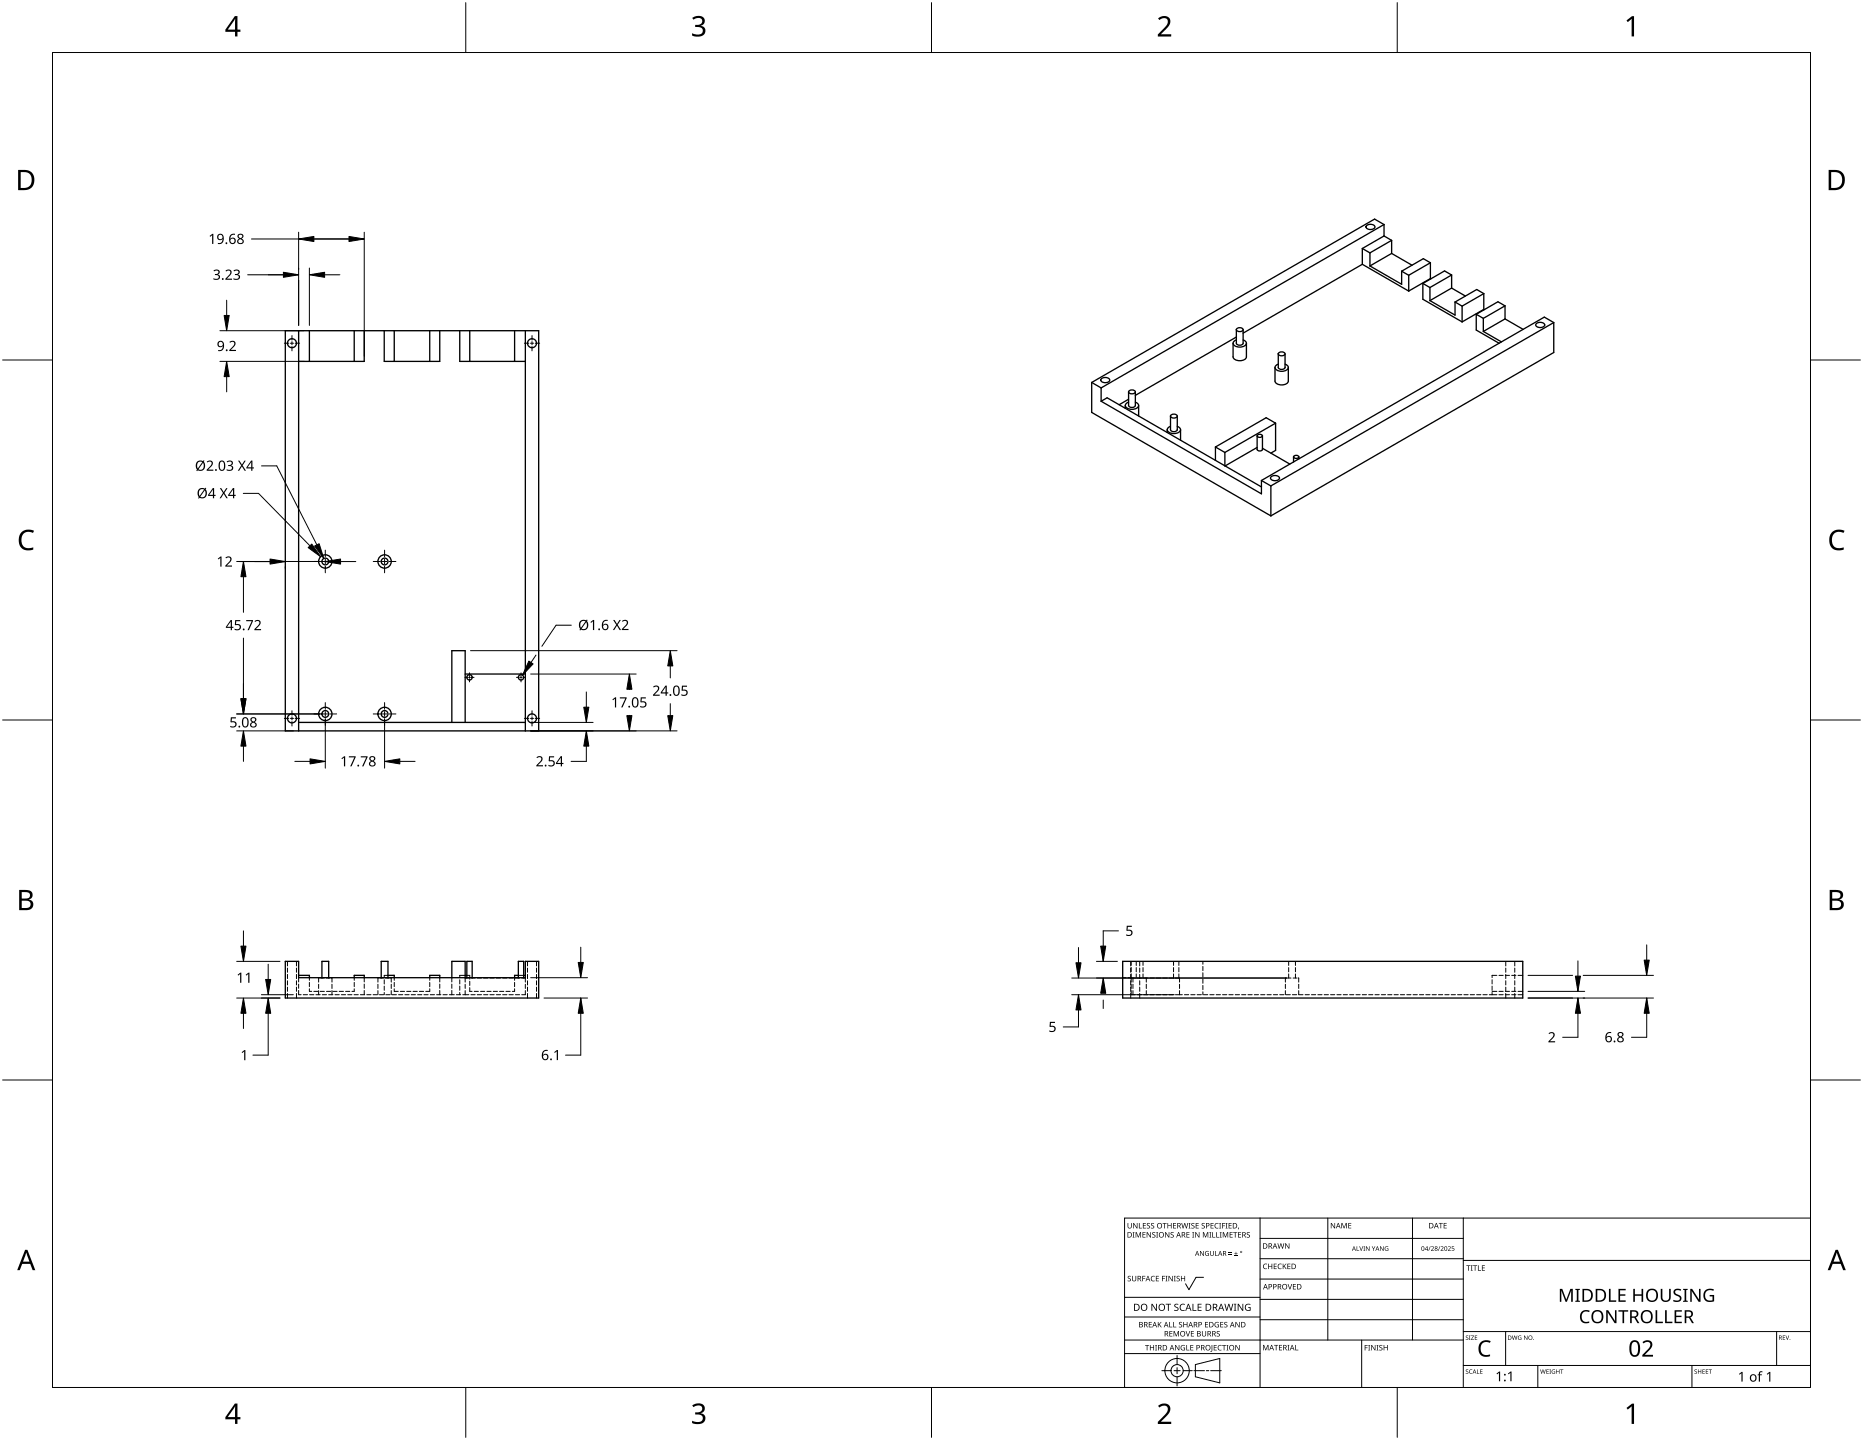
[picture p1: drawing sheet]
<svg xmlns="http://www.w3.org/2000/svg" width="559mm" height="432mm" viewBox="0 0 559 432" stroke-linecap="round" stroke-linejoin="round" font-family="sans-serif">
<g fill="none" stroke="#000" stroke-width=".3">
<path d="M86.2 288.3v1.3M86.2 290.3v1.3M86.2 292.2v1.3M86.2 294.1v1.3M86.2 296v1.3M86.2 297.9v1.4M88.9 288.3v1.3M88.9 290.3v1.3M88.9 292.2v1.3M88.9 294.1v1.3M88.9 296v1.3M88.9 297.9v1.4"/>
<path d="M89.6 293.2v1.3M89.6 295.1v1.3M89.6 297v1.3h.7M91 298.3h1.2M92.8 296.5v.8h.7M92.8 293.2v.8M92.8 294.6v1.3M92.9 298.3h1.2M94.1 297.3h1.3M94.8 298.3h1.2M95.6 295.1v1.3M95.6 297v1.3"/>
<path d="M95.8 293.3h-.2v1.2M96 297.3h1.3M96.1 293.3h1.2M96.6 293.2v.1M96.7 298.3h1.2M97.9 293.3h1.1M97.9 297.3h1.3M98.6 298.3h1.2M98.6 293.2v.1M99.4 293.3h.2v1.2M99.6 295.1v1.3M99.6 297v1.3"/>
<path d="M99.8 297.3h1.3M100.5 298.3h1.3M101.7 297.3h1.3M102.4 298.3h1.3M103.7 297.3h1.2M104.3 298.3h1.3M106.2 298.3h1.3M106.3 296.5v.8h-.7M106.3 293.2v.8M106.3 294.6v1.3M108.1 298.3h1.3M109.3 293.2v1.3"/>
<path d="M109.3 295.1v1.3M109.3 297v1.3M110 298.3h1.3M111.9 298.3h1.3M113.4 295.1v1.3M113.4 297v1.3M113.6 293.3h-.2v1.2M113.8 298.3h1.3M113.9 293.3h1.1M114.3 293.2v.1M115.2 293.8v1.3M115.2 295.7v1.3"/>
<path d="M115.2 297.6v.7M115.7 293.3h1.1M115.7 298.3h1.3M116.4 292.5h-1.2v.7M116.4 293.2v.1M117.1 293.3h.3v1.2M117.4 295.1v1.3M117.4 297v1.3M117.6 298.3h1.3M118.3 296.5v.8h1.1M118.3 293.2v.8M118.3 294.6v1.3"/>
<path d="M119.5 298.3h1.3M120.1 297.3h1.3M121.4 298.3h1.3M122 297.3h1.3M123.3 298.3h1.3M123.9 297.3h1.3M125.2 298.3h1.3M125.8 297.3h1.3M127.2 298.3h1.2M128.9 296.5v.8h-1.2M128.9 293.2v.8M128.9 294.6v1.3"/>
<path d="M129.1 298.3h1.2M131 298.3h1.2M131.9 293.2v1.3M131.9 295.1v1.3M131.9 297v1.3M132.9 298.3h1.2M134.8 298.3h1.5M135.5 293.2v1.3M135.5 295.1v1.3M135.5 297v1.3M136.9 298.3h1.3M137.9 293.8v1.3"/>
<path d="M137.9 295.7v1.3M137.9 297.6v.7M138.8 298.3h1.8M139.5 292.5h-1.6v.7M139.5 293.3h1.1M139.5 293.2v1.3M139.5 295.1v1.3M139.5 297v1.3M140 292.5h.9v1.1M140 293.2v.1M140.9 296.1v1.2h.7M140.9 294.2v1.3"/>
<path d="M141.2 293.3h1.3M141.2 298.3h1.3M141.6 293.2v.1M142.2 297.3h1.3M143.2 293.3h1.2M143.2 298.3h1.2M144.1 297.3h1.3M145.1 293.3h1.2M145.1 298.3h1.2M146 297.3h1.3M147 293.3h1.2M147 298.3h1.2"/>
<path d="M147.9 297.3h1.3M148.9 293.3h1.2M148.9 298.3h1.2M149.8 297.3h1.3M150.8 293.3h1.2M150.8 298.3h1.2M151.8 297.3h1.2M152.7 293.3h1.2M152.7 298.3h1.2M154.4 296.5v.8h-.7M154.4 293.2v.8M154.4 294.6v1.3"/>
<path d="M154.6 293.3h1.3M154.6 298.3h1.3M155.5 292.5h1.6M155.5 293.2v.1M156.5 293.3h1.1M157.1 293.2v.1M157.6 293.2v1.3M157.6 295.1v1.3M157.6 297v1.3h-1.1M158.2 288.3v1.3M158.2 290.3v1.3M158.2 292.2v1.3"/>
<path d="M158.2 294.1v1.3M158.2 296v1.3M158.2 297.9v1.4M160.9 288.3v1.3M160.9 290.3v1.3M160.9 292.2v1.3M160.9 294.1v1.3M160.9 296v1.3M160.9 297.9v1.4M336.7 293.2h1M338.3 293.2h1M339.1 288.3v1.3"/>
<path d="M339.1 290.3v1.3M339.1 292.2v1.3M339.1 294.1v1.3M339.1 296v1.3M339.1 297.9v1.4M339.3 293.3h1.2M339.3 297v1.3h1.2M339.3 288.3v1.2M339.3 290.1v1.3M339.3 292v2.5M339.3 295.1v1.3M339.8 293.3v1.2"/>
<path d="M339.8 295.1v1.3M339.8 297v1.3M340.8 288.3v1.2M340.8 290.1v1.3M340.8 292v1.3M341.1 293.3h1.3M341.1 298.3h1.3M341.8 288.3v1.3M341.8 290.3v1.3M341.8 292.2v1.3M341.8 294.1v1.3M341.8 296v1.3"/>
<path d="M341.8 297.9v1.4M342.8 288.3v1.2M342.8 290.1v1.3M342.8 292v1.3M343.1 293.3h1.2M343.1 298.3h1.2M343.8 293.3v1.2M343.8 295.1v1.3M343.8 297v1.3M345 293.3h1.2M345 298.3h1.2M346.9 293.3h1.2"/>
<path d="M346.9 298.3h1.2M348.8 293.3h1.2M348.8 298.3h1.2M350.7 293.3h1.2M350.7 298.3h1.2M352 288.3v1.2M352 290.1v1.3M352 292v1.3M352.6 293.3h1.2v1.2M352.6 298.3h2M353.6 288.3v1.2M353.6 290.1v1.3"/>
<path d="M353.6 292v1.3M353.8 295.1v1.3M353.8 297v1.3M355.3 298.3h1.2M357.2 298.3h1.2M359.1 298.3h1.3M360.8 288.3v.8M360.8 289.8v1.3M360.8 291.7v1.3M360.8 293.6v1.3M360.8 295.5v1.3M360.8 297.4v.9"/>
<path d="M361 298.3h1.3M362.9 298.3h1.3M364.8 298.3h1.3M366.7 298.3h1.3M368.6 298.3h1.3M370.5 298.3h1.3M372.4 298.3h1.3M374.3 298.3h1.3M376.2 298.3h1.3M378.1 298.3h1.3M380 298.3h1.3M381.9 298.3h1.3"/>
<path d="M383.8 298.3h1.3M385.5 295.1v1.3M385.5 297v1.3M385.8 298.3h1.2M385.8 293.3h-.3v1.2M386.1 293.3h1.1M386.5 288.3v1.2M386.5 290.1v1.3M386.5 292v1.3M387.7 298.3h1.2M387.9 293.3h1.1M388.6 288.3v1.2"/>
<path d="M388.6 290.1v1.3M388.6 292v1.3M389.3 293.3h.2v1.2M389.5 297l.1 1.3h1.2M389.5 295.1v1.3M391.5 298.3h1.2M393.4 298.3h1.2M395.3 298.3h1.2M397.2 298.3h1.3M399.1 298.3h1.3M401 298.3h1.3M402.9 298.3h1.3"/>
<path d="M404.8 298.3h1.3M406.7 298.3h1.3M408.6 298.3h1.3M410.5 298.3h1.3M412.4 298.3h1.3M414.3 298.3h1.3M416.2 298.3h1.3M418.1 298.3h1.3M420 298.3h1.3M421.9 298.3h1.3M423.9 298.3h1.2M425.8 298.3h1.2"/>
<path d="M427.7 298.3h1.2M429.6 298.3h1.2M431.5 298.3h1.2M433.4 298.3h1.2M435.3 298.3h1.3M437.2 298.3h1.3M439.1 298.3h1.3M441 298.3h1.3M442.9 298.3h1.3M444.8 298.3h1.3M446.7 298.3h2.3M447.5 297.3h1.5"/>
<path d="M447.5 293.8v1.3M447.5 295.7v1.3M447.5 297.6v.7M449 292.5h-1.5v.7M449.6 297.3h1.3M449.6 292.5h1.3M449.6 298.3h1.3M451.5 297.3h1.3M451.5 292.5h1.3M451.5 298.3h1.3M451.6 288.3v1.3M451.6 290.3v1.3"/>
<path d="M451.6 292.2v1.3M451.6 294.1v1.3M451.6 296v1.3M451.6 297.9v1.4M453.4 297.3h1.3M453.4 292.5h1.3M453.4 298.3h1.3M454.3 288.3v1.3M454.3 290.3v1.3M454.3 292.2v1.3M454.3 294.1v1.3M454.3 296v1.3"/>
<path d="M454.3 297.9v1.4M455.3 297.3h1.4M455.3 292.5h1.4M455.3 298.3h1.4"/>
</g>
<g fill="none" stroke="#000" stroke-width=".4">
<path d="M408.6 74.5l2.3 1.3M408.6 79.3l13.9 8M408.6 79.3l-35.7 20.6M408.6 74.5v4.8M410 67.6a1.64 1.64 0 0 1 2.4 .4 1.56 1.56 0 0 1-2.7 0zM410.9 79.8l9.5 5.4v-3.9M410.9 75.8v4M415.1 70.8l2.3 1.3M415.1 67.3l-2.8-1.6-84.8 49M415.1 70.8l-6.5 3.7M415.1 67.3l-84.8 49M415.1 67.3v3.5"/>
<path d="M417.4 72.1v3.9M417.4 72.1l-6.5 3.7M417.4 76l6.1 3.5M417.4 76l-6.5 3.8M429 78.8l-2.1-1.2-6.5 3.7M429 78.8l-6.5 3.7M429 78.8v4.7M85.6 99.2h76v120h-76zM89.6 99.2v120M92.8 99.2v9.2M106.3 99.2v9.2M109.3 99.2v9.2h-19.7"/>
<path d="M115.2 99.2v9.2h16.7v-9.2M118.3 99.2v9.2M128.9 99.2v9.2M137.9 99.2v9.2h19.7M140.9 99.2v9.2M154.4 99.2v9.2M157.6 99.2v120M370.8 98.8v4.1a1.17 1.17 0 0 0 2.1 0v-4.1M370.9 98.6l.6-.3h.8l.6 .5a1.17 1.17 0 0 1-2.1 0zM420.4 81.3l2.1 1.2M422.5 82.5v4.8M426.8 85l2.1 1.2"/>
<path d="M426.8 85v4.7l11.8 6.8M428.9 90.1l7.5 4.4v-3.9M428.9 86.2v3.9M429 83.5l-6.5 3.8M429 83.5l.2 .1M435.4 86.4l4.1 2.4M435.4 82.5l-2.1-1.3-6.5 3.8M435.4 86.4l-6.5 3.7M435.4 82.5l-6.5 3.7M435.4 82.5v3.9M436.4 90.6l2.2 1.2M438.6 91.8v4.7"/>
<path d="M442.8 94.2l2.1 1.3M442.8 94.2v4.8l6.8 3.9M444.9 99.4l5.4 3.1M444.9 95.5v3.9M445.1 88l-2.2-1.2-6.5 3.8M445.1 92.8l.1 .1M445.1 92.8l-6.5 3.7M445.1 88v4.8M445.1 88l-6.5 3.8M451.4 95.6l5.5 3.2M451.4 91.7l-2.1-1.2-6.5 3.7M451.4 95.6l-6.5 3.8"/>
<path d="M451.4 91.7l-6.5 3.8M451.4 91.7v3.9M460.9 97a1.64 1.64 0 0 1 2.4 .4 1.56 1.56 0 0 1-2.7 0zM466 96.7l-2.8-1.6-84.8 49M466 96.7v9l-84.8 49M466 96.7l-84.8 49M327.5 114.7l2.8 1.6M327.5 114.7v9l53.7 31M330.3 116.3v4M330.4 113.5a1.64 1.64 0 0 1 2.5 .5 1.56 1.56 0 0 1-2.7 0zM338.5 117.5v4.1a1.17 1.17 0 0 0 2 0v-4.1M338.5 119.7l-2.8 1.7"/>
<path d="M338.6 117.3l.5-.3h.8l.6 .5a1.17 1.17 0 0 1-2 0zM369.9 102.9v4.1a2.31 2.31 0 0 0 4 0v-4.1M370.8 101.1l-30.3 17.5M372.9 101.9l.4 .2a.9 .9 0 0 1 .5 1 .9 .9 0 0 1-.8 .8l-.5 .1a2.07 2.07 0 0 1-2.6-1.1l.2-.5 .7-.5M382.4 110.2v4.1a2.31 2.31 0 0 0 4 0v-4.1M383.4 109.2l-.4 .2a.9 .9 0 0 0-.6 .9 .9 .9 0 0 0 .8 .8l.6 .2a2.07 2.07 0 0 0 2.6-1.1l-.2-.6-.8-.4M383.4 106.1v4.1a1.17 1.17 0 0 0 2 0v-4.1M383.5 105.9l.5-.3h.8l.6 .5a1.17 1.17 0 0 1-2 0zM330.3 120.3l48.1 27.8v-4M330.3 120.3l1.8-1 46.3 26.7M337.5 121.6v.8M340.5 120.6l.5 .2a.9 .9 0 0 1 .5 1 .9 .9 0 0 1-.8 .7l-.5 .2a2.07 2.07 0 0 1-2.7-1.1l.3-.6 .7-.4"/>
<path d="M341.5 121.6v3.1M350.1 128.9v.8M351.1 127.9l-.4 .1a.9 .9 0 0 0-.6 1 .9 .9 0 0 0 .8 .8l.6 .1a2.07 2.07 0 0 0 2.6-1l-.3-.6-.7-.4M351.1 124.8v4.1a1.17 1.17 0 0 0 2 0v-4.1M351.2 124.5l.5-.3h.8l.6 .6a1.17 1.17 0 0 1-2 0zM354.1 128.9v3.1M364.6 134l2.8 1.7M364.6 134v4M367.4 135.7v4M377.1 130.7v4.1a.92 .92 0 0 0 1.6 0v-4.1M377.1 134.2l-9.6 5.5M377.1 130.5a.82 .82 0 0 1 .9-.3 .82 .82 0 0 1 .6 .7 .82 .82 0 0 1-.9 .3 .82 .82 0 0 1-.6-.7z"/>
<path d="M378.7 134.4l8.2 4.8M382.6 126.9v8.2l-1.4 .8M382.6 126.9l-2.8-1.6-15.2 8.7M382.6 126.9l-15.2 8.8M388 137v1.5M388.1 136.8a.82 .82 0 0 1 .8-.3 .82 .82 0 0 1 .6 .7 .82 .82 0 0 1-.8 .3 .82 .82 0 0 1-.6-.7zM389.6 137v.6M378.4 144.1l2.8 1.6M381.2 145.7v9M381.3 142.9a1.64 1.64 0 0 1 2.5 .5 1.56 1.56 0 0 1-2.7 0zM89.6 216.6h68M135.5 216.6v-21.5h4v21.5"/>
<path d="M139.5 202.1h18.1M85.6 288.3h4v4.9h68v-4.9h4v11h-76zM89.6 292.5h3.2v.7M96.6 293.2v-4.9h2v4.9M106.3 293.2v-.7h3v.7M114.3 293.2v-4.9h2.1v4.9M116.4 292.5h1.9v.7M128.9 293.2v-.7h3v.7M135.5 293.2v-4.9h4v4.9M139.5 292.5h.5M140 293.2v-4.9h1.6v4.9M155.5 292.5h-1.1v.7"/>
<path d="M155.5 293.2v-4.9h1.6v4.9M157.1 292.5h.5M336.7 288.3h120v11h-120z"/>
<circle cx="87.6" cy="102.9" r="1.35"/>
<circle cx="159.6" cy="102.9" r="1.35"/>
<circle cx="97.6" cy="168.4" r="1.02"/>
<circle cx="97.6" cy="168.4" r="2"/>
<circle cx="115.4" cy="168.4" r="1.02"/>
<circle cx="115.4" cy="168.4" r="2"/>
<circle cx="87.6" cy="215.4" r="1.35"/>
<circle cx="97.6" cy="214.1" r="1.02"/>
<circle cx="97.6" cy="214.1" r="2"/>
<circle cx="115.4" cy="214.1" r="1.02"/>
<circle cx="115.4" cy="214.1" r="2"/>
<circle cx="140.8" cy="203.1" r=".8"/>
<circle cx="156.3" cy="203.1" r=".8"/>
<circle cx="159.6" cy="215.4" r="1.35"/>
</g>
<path d="M15.7 15.7h527.4v400.4h-527.4z" fill="none" stroke="#000" stroke-width=".3"/>
<path d="M139.7 .8v14.9M279.4 .8v14.9M419.1 .8v14.9M.8 108h14.9M543.1 108h14.9M.8 215.9h14.9M543.1 215.9h14.9M.8 323.9h14.9M543.1 323.9h14.9M139.7 416.1v14.9M279.4 416.1v14.9M419.1 416.1v14.9" fill="none" stroke="#000" stroke-width=".3"/>
<g fill="#000">
<path d="M207.6 5.4a2.36 2.36 0 0 1 3.8 .5 1.49 1.49 0 0 1-1.3 1.8 1.62 1.62 0 0 1 1.5 1.8 1.62 1.62 0 0 1-1.8 1.5l-2.2-.3v-.7a2.16 2.16 0 0 0 3.2-.5 1.23 1.23 0 0 0-1.7-1.4h-.6v-.6a1.55 1.55 0 0 0 2.1-1.2 1.51 1.51 0 0 0-2.6-.4zM347.4 5.5a2.07 2.07 0 0 1 2.1-.8 2.07 2.07 0 0 1 1.6 1.7 4 4 0 0 1-1.6 2.6l-1.3 1.3h3.1v.7h-4v-.7l1.6-1.6a2.6 2.6 0 0 0 1.2-2.8 1.64 1.64 0 0 0-2.3 .1zM487.9 6.1l1.6-1.2h.6v6h-.7v-5.3l-1.1 1zM6.4 159.7a3.4 3.4 0 0 1 3.8-.5l-.3 .6a2.3 2.3 0 0 0-2.7 .1 2.3 2.3 0 0 0-.7 2.6 2.15 2.15 0 0 0 3.1 1.7l.4-.1v.7a3 3 0 0 1-3.5-.4 3 3 0 0 1-.8-3.4zM549.4 159.7a3.4 3.4 0 0 1 3.9-.5l-.3 .6a2.3 2.3 0 0 0-2.7 .1 2.3 2.3 0 0 0-.8 2.6 2.15 2.15 0 0 0 3.1 1.7l.4-.1v.7a3 3 0 0 1-3.4-.4 3 3 0 0 1-.8-3.4zM207.6 421.4a2.36 2.36 0 0 1 3.8 .6 1.49 1.49 0 0 1-1.3 1.8 1.62 1.62 0 0 1 1.5 1.8 1.62 1.62 0 0 1-1.8 1.4l-2.2-.3v-.7a2.16 2.16 0 0 0 3.2-.5 1.23 1.23 0 0 0-1.7-1.4h-.6v-.6a1.55 1.55 0 0 0 2.1-1.1 1.51 1.51 0 0 0-2.6-.5zM347.4 421.6a2.07 2.07 0 0 1 2.1-.8 2.07 2.07 0 0 1 1.6 1.7 4 4 0 0 1-1.6 2.5l-1.3 1.3h3.1v.7h-4v-.6l1.6-1.6a2.6 2.6 0 0 0 1.2-2.9 1.64 1.64 0 0 0-2.3 .2zM487.9 422.2l1.6-1.3h.6v6.1h-.7v-5.3l-1.1 1z"/>
<path d="M70.4 4.8h.8v4.1h.9v.6h-.9v1.4h-.7v-1.4h-2.9v-.6zM70.5 5.6l-2.2 3.3h2.2z"/>
<path d="M5.4 51h1.9a3 3 0 0 1 3 3.1 3 3 0 0 1-3.2 2.9h-1.7zM6.2 51.6v4.8h.8a2.39 2.39 0 0 0 2.5-2.2 2.39 2.39 0 0 0-2-2.6z"/>
<path d="M548.5 51h1.9a3 3 0 0 1 3 3.1 3 3 0 0 1-3.2 2.9h-1.7zM549.3 51.6v4.8h.8a2.39 2.39 0 0 0 2.4-2.2 2.39 2.39 0 0 0-2-2.6z"/>
<path d="M5.8 266.9h1.7a1.71 1.71 0 0 1 2.3 1.7 1.39 1.39 0 0 1-1.2 1.1 1.64 1.64 0 0 1 1.4 2 1.64 1.64 0 0 1-2.1 1.2h-2.1zM6.5 270.1v2.2h1.2a1.15 1.15 0 0 0 1.5-1.2 1.15 1.15 0 0 0-1.5-1zM6.5 267.5v1.9h1.1a1.04 1.04 0 0 0 1.4-1 1.04 1.04 0 0 0-1.5-.9z"/>
<path d="M548.8 266.9h1.7a1.71 1.71 0 0 1 2.3 1.7 1.39 1.39 0 0 1-1.1 1.1 1.64 1.64 0 0 1 1.3 2 1.64 1.64 0 0 1-2.1 1.2h-2.1zM549.6 270.1v2.2h1.2a1.15 1.15 0 0 0 1.4-1.2 1.15 1.15 0 0 0-1.5-1zM549.6 267.5v1.9h1.1a1.04 1.04 0 0 0 1.3-1 1.04 1.04 0 0 0-1.4-.9z"/>
<path d="M7.5 374.8h.7l2.4 6.1h-.8l-.7-1.9h-2.4l-.8 1.9h-.7zM7.9 375.6l-1 2.7h1.9z"/>
<path d="M550.6 374.8h.7l2.3 6.1h-.8l-.7-1.9h-2.4l-.7 1.9h-.8zM550.9 375.6l-.9 2.7h1.9z"/>
<path d="M70.4 420.9h.8v4h.9v.7h-.9v1.4h-.7v-1.4h-2.9v-.6zM70.5 421.7l-2.2 3.2h2.2z"/>
</g>
<g fill="none" stroke="#000" stroke-width=".3">
<path d="M378 365.3v50.8h-40.7v-50.8h205.8M378 371.3h60.9M378 377.4h60.9M398.3 365.3v36.5M423.7 365.3v36.5M438.9 365.3v50.8M438.9 378h104.2M337.3 394.9h40.7M337.3 389h40.7M361 383h-2.3l-2.1 3.7-1-1.7M378 383.5h60.9M378 389.6h60.9"/>
<path d="M378 395.7h60.9M438.9 399.3h104.2M451.6 399.3v10.1M532.9 399.3v10.1M337.3 405.9h40.7M337.3 401.8h101.6M348.5 411h2.7M352.1 411h1.9M353.1 406.4v2.8M353.1 410.1v1.8M353.1 412.8v2.8M354.9 411h2.7"/>
<path d="M358.1 411h3.2M358.5 409.2l7.4-1.8v7.3l-7.4-1.9zM361.8 411h.8M363.1 411h3.2M408.4 401.8v14.3M438.9 409.4h104.2M461.3 409.4v6.7M507.5 409.4v6.7"/>
<circle cx="353.1" cy="411" r="1.83"/>
<circle cx="353.1" cy="411" r="3.7"/>
</g>
<g fill="#000">
<path d="M338.2 366.7h.2v1.1a.42 .42 0 0 0 .4 .4 .42 .42 0 0 0 .5-.4v-1.1h.2v1.1a.62 .62 0 0 1-.7 .6 .62 .62 0 0 1-.6-.6zM339.7 369.5h.6l-.2 .1v1.3l.2 .2h-.6l.2-.2v-1.3zM339.9 366.7h.2l.9 1.4v-1.4h.2v1.7h-.3l-.8-1.4v1.4h-.2zM340.6 369.5h.3l.5 1.3 .5-1.3h.3v1.6h-.2l.1-1.4-.8 1.4-.5-1.4v1.4h-.2zM341.6 366.7h.2v1.5h.7v.2h-.9zM342.7 369.5h.9v.1h-.7v.6h.7v.1h-.7v.6h.7v.2h-.9zM342.8 366.7h.9v.2h-.7v.5h.7v.2h-.7v.6h.7v.2h-.9zM344.1 366.9l.5-.2 .3 .1v.2a.38 .38 0 0 0-.5-.2 .38 .38 0 0 0-.2 .5 .38 .38 0 0 0 .5 .2 .53 .53 0 0 1 .2 .8 .53 .53 0 0 1-.9 0l.1-.2a.41 .41 0 0 0 .5 .1 .41 .41 0 0 0 .1-.5 .41 .41 0 0 0-.5-.2zM343.9 369.5h.3l.8 1.3v-1.3h.2v1.6h-.2l-.9-1.4v1.4h-.2zM345.3 366.9l.6-.2 .3 .1-.1 .2a.38 .38 0 0 0-.5-.2 .38 .38 0 0 0-.1 .5 .38 .38 0 0 0 .4 .2 .53 .53 0 0 1 .2 .8 .53 .53 0 0 1-.8 0v-.2a.41 .41 0 0 0 .6 .1 .41 .41 0 0 0 .1-.5 .41 .41 0 0 0-.6-.2zM345.7 369.6l.5-.1h.4l-.1 .2a.38 .38 0 0 0-.5-.1 .38 .38 0 0 0-.2 .5 .38 .38 0 0 0 .5 .2 .53 .53 0 0 1 .2 .7 .53 .53 0 0 1-.8 .1v-.2a.41 .41 0 0 0 .5 .1 .41 .41 0 0 0 .1-.6 .41 .41 0 0 0-.5-.2zM346.8 369.5h.6l-.2 .1v1.3l.2 .2h-.6l.2-.2v-1.3z"/>
<path d="M348.7 366.7h1.2v.2h-.5v1.5h-.2v-1.5h-.5zM349.5 369.5h.2l.9 1.3-.1-1.3h.2v1.6h-.2l-.9-1.4v1.4h-.1zM350.2 366.7h.2v.7h.8v-.7h.2v1.7h-.2v-.8h-.8v.8h-.2zM351.2 369.6l.5-.1h.4l-.1 .2a.38 .38 0 0 0-.5-.1 .38 .38 0 0 0-.2 .5 .38 .38 0 0 0 .5 .2 .53 .53 0 0 1 .2 .7 .53 .53 0 0 1-.8 .1v-.2a.41 .41 0 0 0 .5 .1 .41 .41 0 0 0 .1-.6 .41 .41 0 0 0-.5-.2zM351.9 366.7h.9v.2h-.7v.5h.6v.2h-.6v.6h.7v.2h-.9zM354.3 366.7h.2l.4 1.4 .3-1.4h.3l.3 1.4 .4-1.4h.2l-.4 1.7h-.3l-.3-1.4-.4 1.4h-.2zM355.9 369.5h.9v.1h-.7v.6h.6v.1h-.6v.6h.7v.2h-.9zM356.5 366.7h.6l-.2 .2v1.3l.2 .2h-.6l.2-.2v-1.3zM357.6 369.5h.6l-.2 .1v1.3l.2 .2h-.6l.2-.2v-1.3zM357.4 366.9l.6-.2 .3 .1-.1 .2a.38 .38 0 0 0-.5-.2 .38 .38 0 0 0-.1 .5 .38 .38 0 0 0 .4 .2 .53 .53 0 0 1 .2 .8 .53 .53 0 0 1-.8 0v-.2a.41 .41 0 0 0 .6 .1 .41 .41 0 0 0 .1-.5 .41 .41 0 0 0-.6-.2zM358.7 366.7h.9v.2h-.7v.5h.6v.2h-.6v.6h.7v.2h-.9zM358.5 369.5h.2l.9 1.3v-1.3h.2v1.6h-.3l-.8-1.4v1.4h-.2z"/>
<path d="M359.9 375.1h.3l.7 1.2v-1.2h.2v1.5h-.2l-.8-1.2v1.2h-.2zM360.5 366.9l.6-.2 .3 .1-.1 .2a.38 .38 0 0 0-.5-.2 .38 .38 0 0 0-.1 .5 .38 .38 0 0 0 .4 .2 .53 .53 0 0 1 .2 .8 .53 .53 0 0 1-.8 0v-.2a.41 .41 0 0 0 .6 .1 .41 .41 0 0 0 .1-.5 .41 .41 0 0 0-.6-.2zM360.8 369.5h.3l.5 1.3 .5-1.3h.3v1.6h-.2v-1.4l-.7 1.4-.5-1.4v1.4h-.2zM361.6 375.3l.6-.2 .4 .1-.2 .1a.6 .6 0 0 0-.8 .6 .6 .6 0 0 0 .8 .5v-.4l-.3-.2h.5v.7a.8 .8 0 0 1-1-.1 .8 .8 0 0 1 0-1.1zM362.7 369.5h.6l-.2 .1v1.3l.2 .2h-.6l.2-.2v-1.3zM363.6 369.5h.2v1.4h.7v.2h-.9zM363.1 366.7h.9v.2h-.7v.5h.7v.2h-.7v.6h.7v.2h-.9zM363 375.1h.1v1a.38 .38 0 0 0 .4 .3 .38 .38 0 0 0 .4-.3v-1h.2v1a.56 .56 0 0 1-.6 .5 .56 .56 0 0 1-.5-.5zM364.5 375.1h.2v1.3h.6v.2h-.8zM364.8 369.5h.2v1.4h.7v.2h-.9zM364.5 366.9l.6-.2 .4 .1-.1 .2a.65 .65 0 0 0-.9 .6 .65 .65 0 0 0 1 .5 .77 .77 0 0 1-1.1-.1 .77 .77 0 0 1 .1-1.1zM365.7 366.7h.6l-.2 .2v1.3l.2 .2h-.6l.2-.2v-1.3z"/>
<path d="M365.9 369.5h.6l-.2 .1v1.3l.2 .2h-.6l.2-.2v-1.3zM366.6 366.7h.9v.2h-.7v.6h.6v.2h-.6v.7h-.2zM366.8 369.5h.3l.5 1.3 .5-1.3h.3v1.6h-.2v-1.4l-.7 1.4-.5-1.4v1.4h-.2zM367.6 366.7h.6l-.2 .2v1.3l.2 .2h-.6l.2-.2v-1.3zM368.6 376l.9 .1zM368.6 375.6l.9 .1zM368.5 366.7h.9v.2h-.7v.5h.7v.2h-.7v.6h.7v.2h-.9zM368.8 369.5h.9v.1h-.7v.6h.7v.1h-.7v.6h.7v.2h-.9zM370.2 376.4l1 .2zM369.9 369.5h1.2v.1h-.5v1.5h-.2v-1.5h-.5zM370.6 375.4l.2 .4h.4l-.4 .1v.4l-.2-.4h-.4l.4-.1zM371.4 368.1h.3l-.4 .6z"/>
<path d="M371.4 369.5h.9v.1h-.7v.6h.6v.1h-.6v.6h.7v.2h-.9zM374 369.6l.6-.1h.3l-.1 .2a.38 .38 0 0 0-.5-.1 .38 .38 0 0 0-.1 .5 .38 .38 0 0 0 .5 .2 .53 .53 0 0 1 .1 .7 .53 .53 0 0 1-.8 .1v-.2a.41 .41 0 0 0 .6 .1 .41 .41 0 0 0 .1-.6 .41 .41 0 0 0-.5-.2zM379.1 379.1l.5-.2 .5 .1-.1 .2a.65 .65 0 0 0-.9 .6 .65 .65 0 0 0 .9 .5 .77 .77 0 0 1-1.1-.1 .77 .77 0 0 1 .2-1.1zM383.4 379.1l.6-.2 .5 .1-.1 .2a.65 .65 0 0 0-1 .6 .65 .65 0 0 0 1 .5 .77 .77 0 0 1-1.1-.1 .77 .77 0 0 1 .1-1.1zM383.2 372.8h.2l.3 1.4 .4-1.4h.2l.4 1.4 .3-1.4h.2l-.4 1.6h-.2l-.4-1.3-.4 1.3h-.2zM385.5 372.8h.2l.9 1.4v-1.4h.2v1.6h-.3l-.9-1.3 .1 1.3h-.2zM399.2 366.7h.2l.9 1.4v-1.4h.2v1.6h-.3l-.8-1.3v1.3h-.2zM402.3 366.7h.4l.5 1.3 .5-1.3h.3v1.6h-.2v-1.4l-.7 1.4-.6-1.4v1.4h-.2zM404.4 366.7h.9v.2h-.7v.5h.7v.2h-.7v.6h.7v.1h-.9zM406.9 373.7h.2v1.2l.6 .2h-.8zM407.7 373.7h.2l.4 1.2 .4-1.2h.2l-.5 1.4h-.2zM408.9 373.7h.5l-.1 .2 .1 1.2h-.5l.2-.2z"/>
<path d="M409.7 373.7h.2l.7 1.1v-1.1h.2v1.4h-.2l-.8-1.2 .1 1.2h-.2zM411.5 373.7l.5 .7 .5-.7-.4 .8v.6h-.2v-.5zM413.9 373.7h.2l.8 1.1v-1.1h.1v1.4h-.2l-.7-1.2v1.2h-.2zM415.5 373.9l.9-.1-.2 .1a.56 .56 0 0 0-.7 .6 .56 .56 0 0 0 .8 .4v-.4l-.3-.1h.4v.6a.74 .74 0 0 1-.9-.1 .74 .74 0 0 1 0-1zM428.9 373.7h.2l-.7 1.4zM429.2 373.9a.49 .49 0 0 1 .8 0 .49 .49 0 0 1-.3 .7l-.3 .3 .7 .2h-.9l.4-.5a.37 .37 0 0 0 .3-.5 .37 .37 0 0 0-.6-.1zM431.8 373.7h.2l-.7 1.4zM431.6 366.7h1.2v.2h-.5v1.4h-.2v-1.4h-.5zM432.1 373.9a.49 .49 0 0 1 .8 0 .49 .49 0 0 1-.3 .7l-.3 .3 .7 .2h-.9l.4-.5a.37 .37 0 0 0 .3-.5 .37 .37 0 0 0-.6-.1zM433 366.7h.9v.2h-.7v.5h.7v.2h-.7v.6h.7v.1h-.9zM434.3 373.9a.49 .49 0 0 1 .8 0 .49 .49 0 0 1-.3 .7l-.3 .3 .7 .2h-.9l.3-.5a.37 .37 0 0 0 .4-.5 .37 .37 0 0 0-.6-.1zM435.5 373.7h.7l-.6 .2v.4a.45 .45 0 0 1 .6 .2 .45 .45 0 0 1-.2 .6 .45 .45 0 0 1-.6-.2 .39 .39 0 0 0 .6 0 .39 .39 0 0 0 0-.5 .39 .39 0 0 0-.6 0z"/>
<path d="M338.3 382.7l.6-.1 .3 .1-.1 .1a.38 .38 0 0 0-.5-.1 .38 .38 0 0 0-.1 .5 .38 .38 0 0 0 .5 .2 .53 .53 0 0 1 .1 .8 .53 .53 0 0 1-.8 0v-.2a.41 .41 0 0 0 .6 .1 .41 .41 0 0 0 .1-.6 .41 .41 0 0 0-.5-.1zM339.6 382.6h.2v1a.42 .42 0 0 0 .4 .5 .42 .42 0 0 0 .4-.5v-1h.2v1a.62 .62 0 0 1-.6 .6 .62 .62 0 0 1-.6-.6zM342.6 382.6h.9v.2h-.7v.5h.7v.2h-.7v.7h-.2zM344.6 396.4h.9v.2h-.7v.5h.6v.2h-.6v.5h.7v.2h-.9zM345.4 382.8l.6-.2 .4 .1-.1 .1a.65 .65 0 0 0-.9 .6 .65 .65 0 0 0 .9 .6 .77 .77 0 0 1-1.1-.1 .77 .77 0 0 1 .2-1.1zM345.4 391h.3l1.1 1.7v-1.7h.2v2.1h-.3l-1.1-1.8v1.8h-.2zM346.7 382.6h.9v.2h-.7v.5h.7v.1h-.7v.6h.7v.2h-.9zM347.3 396.4h.2v.8l.7-.8h.2l-.6 .7 .7 .9h-.3l-.5-.7-.2 .7h-.2zM348.5 382.6h1v.2h-.8v.5h.7v.2h-.7v.7h-.2zM349.6 382.6h.6l-.2 .2v1.2l.2 .2h-.6l.2-.2v-1.2zM349.7 391h1.5v.2h-.6v1.9h-.3v-1.9h-.6zM350.7 396.4h.2v1.4h.7v.2h-.9z"/>
<path d="M350.5 382.6h.2l.9 1.3v-1.3h.2v1.6h-.3l-.8-1.3v1.3h-.2zM351.9 396.4h.2v1.4h.7v.2h-.9zM352.1 382.6h.6l-.2 .2v1.2l.2 .2h-.6l.2-.2v-1.2zM352.3 391.2l.4-.3 .8 .1-.3 .2a.44 .44 0 0 0-.7 .2 .44 .44 0 0 0 .5 .5 .66 .66 0 0 1 .4 1 .66 .66 0 0 1-1 .2l-.2-.1v-.3l.3 .1a.47 .47 0 0 0 .7-.2 .47 .47 0 0 0-.6-.6l-.4-.3zM353 382.7l.5-.1 .4 .1-.1 .1a.38 .38 0 0 0-.5-.1 .38 .38 0 0 0-.2 .5 .38 .38 0 0 0 .5 .2 .53 .53 0 0 1 .2 .8 .53 .53 0 0 1-.8 0v-.2a.41 .41 0 0 0 .5 .1 .41 .41 0 0 0 .2-.6 .41 .41 0 0 0-.6-.1zM353.7 396.6l.5-.2 .4 .1-.1 .1a.38 .38 0 0 0-.5-.1 .38 .38 0 0 0-.2 .5 .38 .38 0 0 0 .5 .2 .53 .53 0 0 1 .2 .8 .53 .53 0 0 1-.8 0v-.2a.41 .41 0 0 0 .5 .1 .41 .41 0 0 0 .2-.6 .41 .41 0 0 0-.6-.1zM354.1 391.2l.7-.3 .6 .2-.1 .2a.84 .84 0 0 0-1.2 .7 .84 .84 0 0 0 1.2 .8v.2a1.1 1.1 0 0 1-1.3-.3 1.1 1.1 0 0 1 .1-1.5zM354.2 382.6h.2v.7h.9v-.7h.2v1.6h-.2v-.7h-.9v.7h-.2zM355.6 399.1h.2l.5 1.4 .5-1.4h.2l-.6 1.7h-.2zM354.9 396.4h.2v.7h.9v-.7h.2v1.6h-.2v-.7h-.9v.7h-.2zM357.7 391h.2v1.8h1v.3h-1.2zM359.2 391h1.2v.2h-.9v.7h.9v.2h-.9v.7h.9v.3h-1.2z"/>
<path d="M360.5 399.1h.2v1.1a.42 .42 0 0 0 .4 .4 .42 .42 0 0 0 .5-.4v-1.1h.2v1.1a.62 .62 0 0 1-.7 .6 .62 .62 0 0 1-.6-.6zM361.4 396.4h.9v.2h-.7v.5h.7v.2h-.7v.5h.7v.2h-.9zM364.5 396.6l.7-.2 .4 .1-.1 .2a.67 .67 0 0 0-1 .5 .67 .67 0 0 0 .9 .6v-.4h-.3v-.2h.5v.8a.88 .88 0 0 1-1.2-.2 .88 .88 0 0 1 .1-1.2zM366 396.4h.9v.2h-.7v.5h.7v.2h-.7v.5h.7v.2h-.9zM367.3 396.6l.5-.2 .3 .1v.1a.38 .38 0 0 0-.5-.1 .38 .38 0 0 0-.2 .5 .38 .38 0 0 0 .5 .2 .53 .53 0 0 1 .2 .8 .53 .53 0 0 1-.8 0v-.2a.41 .41 0 0 0 .5 .1 .41 .41 0 0 0 .1-.6 .41 .41 0 0 0-.5-.1zM367.3 391h.2l.5 1.7 .4-1.7h.3l.5 1.7 .4-1.7h.3l-.5 2.1h-.3l-.5-1.8-.5 1.8h-.3zM370.1 391h.7l-.2 .2v1.7l.2 .2h-.7l.2-.2v-1.7zM370.6 396.4h.2l.9 1.3-.1-1.3h.2v1.6h-.2l-.9-1.3v1.3h-.1zM371.2 391h.4l1.1 1.7v-1.7h.2v2.1h-.3l-1.1-1.8v1.8h-.3zM373.7 391.2l.9-.3 .5 .2-.1 .2a.87 .87 0 0 0-1.3 .6 .87 .87 0 0 0 1.2 .9v-.6h-.5v-.2h.7v1a1.15 1.15 0 0 1-1.5-.2 1.15 1.15 0 0 1 .1-1.6zM380.4 378.9h.2v.7h.8v-.7h.2v1.6h-.2v-.7h-.8v.7h-.2zM382.1 378.9h.9v.2h-.7v.5h.6v.2h-.6v.6h.7v.1h-.9z"/>
<path d="M384.7 378.9h.3v.8l.7-.8h.2l-.6 .7 .6 .9h-.2l-.6-.7-.1 .7h-.3zM386.2 385h.2l.5 1.4 .5-1.4h.2l-.6 1.6h-.2zM386.2 378.9h.9v.2h-.7v.5h.6v.2h-.6v.6h.7v.1h-.9zM387.8 385h.9v.2h-.7v.5h.7v.2h-.7v.6h.7v.1h-.9zM439.8 379.4h1.2v.2h-.5v1.4h-.2v-1.4h-.5zM441.1 379.4h.6l-.2 .2v1.3l.2 .1h-.6l.2-.1v-1.3zM441.8 379.4h1.3v.2h-.5v1.4h-.2v-1.4h-.6zM443.3 379.4h.2v1.5h.7v.1h-.9zM444.5 379.4h.9v.2h-.7v.5h.7v.2h-.7v.6h.7v.1h-.9zM467.9 386.5h.7l1.2 3.2 1.2-3.2h.7v3.9h-.4v-3.4l-1.3 3.4h-.4l-1.3-3.4v3.4h-.4zM472.5 386.5h1.4v.3l-.5 .1v3.1l.5 .1v.3h-1.4v-.3l.5-.1v-3.1l-.5-.1zM474.4 393.4a2.17 2.17 0 0 1 2.4-.3l-.2 .4a1.55 1.55 0 0 0-1.9 .3 1.55 1.55 0 0 0-.1 2 1.51 1.51 0 0 0 2.1 .4v.5a2.03 2.03 0 0 1-2.6-.7 2.03 2.03 0 0 1 .3-2.6z"/>
<path d="M482.6 386.5h.5v3.4h1.7v.5h-2.2zM481.8 392.9h.6l2 3.2v-3.2h.5v3.9h-.6l-2.1-3.3v3.3h-.4zM485.4 392.9h3v.4h-1.2v3.5h-.5v-3.5h-1.3zM485.4 386.5h2.2v.4h-1.7v1.2h1.6v.4h-1.6v1.4h1.7v.5h-2.2zM489.9 386.5h.5v1.6h2v-1.6h.5v3.9h-.5v-1.8h-2v1.8h-.5zM496.6 392.9h.5v3.4h1.7v.5h-2.2zM499.4 392.9h.5v3.4h1.7v.5h-2.2zM498.1 386.5h.5v2.5a1.01 1.01 0 0 0 1 1 1.01 1.01 0 0 0 1-1v-2.5h.5v2.5a1.5 1.5 0 0 1-1.5 1.4 1.5 1.5 0 0 1-1.5-1.4zM502.1 386.8a1.84 1.84 0 0 1 2.2-.2l-.2 .5-.5-.2a.74 .74 0 0 0-1.1 .4 .74 .74 0 0 0 .8 .9 1.17 1.17 0 0 1 1 1.5 1.17 1.17 0 0 1-1.7 .7l-.7-.2v-.4l.5 .1a.84 .84 0 0 0 1.1 .1 .84 .84 0 0 0 .3-1l-.7-.4a1.18 1.18 0 0 1-1-1.8zM502.3 392.9h2.2v.4h-1.7v1.2h1.6v.4h-1.6v1.4h1.7v.5h-2.2zM504.8 386.5h1.4v.3l-.4 .1v3.1l.4 .1v.3h-1.4v-.3l.5-.1v-3.1l-.5-.1zM507 386.5h.5l2.1 3.2v-3.2h.5v3.9h-.6l-2.1-3.3v3.3h-.4z"/>
<path d="M511.5 387a2.49 2.49 0 0 1 2.6-.3l-.2 .4a1.6 1.6 0 0 0-2.5 1.2 1.6 1.6 0 0 0 2.3 1.6v-1.2h-.9v-.4h1.3v1.9a2.12 2.12 0 0 1-3.1-1.1v-.2a2.22 2.22 0 0 1 .5-1.9zM343.5 403.3h1.2v.2h-.5v1.4h-.2v-1.4h-.5zM344.9 403.3h.2v.7h.8v-.7h.3v1.6h-.3v-.7h-.8v.7h-.2zM346.5 403.3h.5l-.1 .2v1.3l.1 .1h-.5l.2-.1v-1.3zM350.8 399.1h.9v.2h-.7v.5h.6v.2h-.6v.6h.7v.2h-.9zM352 399.1h.3l.5 1.4 .5-1.4h.3v1.7h-.2v-1.5l-.7 1.5-.5-1.5v1.5h-.2zM352.5 403.3h.2l.9 1.4v-1.4h.2v1.6h-.3l-.9-1.3 .1 1.3h-.2zM354.3 403.5l.8-.2 .3 .1v.2a.67 .67 0 0 0-1.1 .5 .67 .67 0 0 0 .9 .6v-.4h-.3v-.2h.6v.8a.88 .88 0 0 1-1.2-.2 .88 .88 0 0 1 0-1.2zM355.8 403.3h.2v1.5h.8v.1h-1zM357 403.3h.9v.2h-.7v.5h.7v.2h-.7v.6h.7v.1h-.9zM357.2 399.1h.9v.2h-.7v.5h.7v.2h-.7v.6h.7v.2h-.9zM363.4 403.3h.2v1.7l-.5 .4-.1-.2 .4-.2z"/>
<path d="M364.1 403.3h.9v.2h-.7v.5h.6v.2h-.6v.6h.7v.1h-.9zM365 399.3l.6-.2 .3 .1-.1 .2a.38 .38 0 0 0-.5-.2 .38 .38 0 0 0-.1 .5 .38 .38 0 0 0 .4 .2 .53 .53 0 0 1 .2 .8 .53 .53 0 0 1-.8 0v-.2a.41 .41 0 0 0 .6 .1 .41 .41 0 0 0 .1-.5 .41 .41 0 0 0-.5-.2zM365.4 403.5l.6-.2 .5 .1-.1 .2a.65 .65 0 0 0-1 .6 .65 .65 0 0 0 1 .5 .77 .77 0 0 1-1.1-.1 .77 .77 0 0 1 .1-1.1zM366.5 403.3h1.3v.2h-.5v1.4h-.2v-1.4h-.6zM367.9 403.3h.6l-.2 .2v1.3l.2 .1h-.6l.2-.1v-1.3zM370.5 403.3h.3l.8 1.4v-1.4h.2v1.6h-.2l-.9-1.3v1.3h-.2zM378.9 403.3h.3l.5 1.3 .5-1.3h.3v1.6h-.2v-1.4l-.7 1.4-.6-1.4v1.4h-.1zM382.2 403.3h1.2v.2h-.5v1.4h-.2v-1.4h-.5zM383.6 403.3h.9v.2h-.7v.5h.7v.2h-.7v.5h.7v.2h-.9zM386.2 403.3h.6l-.2 .2v1.3l.2 .1h-.6l.2-.1v-1.3zM388.5 403.3h.2v1.4h.7v.2h-.9zM409.3 403.3h.9v.2h-.7v.6h.7v.1h-.7v.7h-.2z"/>
<path d="M410.4 403.3h.6l-.2 .2v1.3l.2 .1h-.6l.2-.1v-1.3zM411.3 403.3h.2l.9 1.4v-1.4h.2v1.6h-.3l-.8-1.3v1.3h-.2zM412.9 403.3h.6l-.2 .2v1.3l.2 .1h-.6l.2-.1v-1.3zM413.8 403.5l.5-.2 .4 .1-.1 .2a.38 .38 0 0 0-.5-.2 .38 .38 0 0 0-.2 .5 .38 .38 0 0 0 .5 .2 .53 .53 0 0 1 .2 .8 .53 .53 0 0 1-.8 0v-.2a.41 .41 0 0 0 .5 .1 .41 .41 0 0 0 .1-.5 .41 .41 0 0 0-.5-.2zM415 403.3h.2v.7h.9v-.7h.2v1.6h-.2v-.7h-.9v.7h-.2zM439.7 400.6l.5-.1 .2 .2a.32 .32 0 0 0-.5-.1 .32 .32 0 0 0 0 .4 .32 .32 0 0 0 .4 .1 .41 .41 0 0 1 0 .7 .41 .41 0 0 1-.7-.2 .31 .31 0 0 0 .5 .1 .31 .31 0 0 0 0-.5l-.4-.2zM439.7 410.8l.5-.2 .2 .2a.32 .32 0 0 0-.5 0 .32 .32 0 0 0 0 .4 .32 .32 0 0 0 .4 .1 .41 .41 0 0 1 0 .6 .41 .41 0 0 1-.7-.2 .31 .31 0 0 0 .5 .2 .31 .31 0 0 0 0-.5l-.4-.3zM440.6 400.5h.5l-.2 .1 .2 1.2h-.5l.2-.2zM440.8 410.8l.5-.2 .3 .1v.1a.52 .52 0 0 0-.8 .5 .52 .52 0 0 0 .8 .5 .61 .61 0 0 1-.9-.1 .61 .61 0 0 1 .1-.9zM441.2 400.5h.9l-.7 1.1 .7 .2h-.9l.7-1.2zM443 410.6h.2v1.2l.6 .1h-.8zM442.4 400.5h.7l-.6 .1v.4h.6l-.6 .2v.4l.6 .2h-.7z"/>
<path d="M444 410.6h.7l-.6 .2v.4h.6l-.6 .1v.5l.6 .1h-.7zM444.1 402.5a2.71 2.71 0 0 1 3-.3l-.2 .5a1.9 1.9 0 0 0-2.3 .2 1.9 1.9 0 0 0-.4 2.3 1.85 1.85 0 0 0 2.7 .9v.6a2.46 2.46 0 0 1-2.9-.5 2.46 2.46 0 0 1-.4-2.9zM448.9 411.9l1.1-.6v2.9h-.4v-2.6l-.5 .5zM452.3 411.9l1.1-.6v2.9h-.4v-2.6l-.5 .5zM453.5 400.5h.2l.2 1.1 .3-1.1h.2l.3 1.1 .3-1.1h.1l-.3 1.3h-.2l-.3-1.1-.3 1.1h-.2zM455.5 400.6l.8-.1-.2 .1a.53 .53 0 0 0-.7 .6 .53 .53 0 0 0 .8 .4v-.4l-.3-.1h.4v.6a.71 .71 0 0 1-.9-.1 .71 .71 0 0 1 .1-1zM457.1 400.5l.9 1.1v-1.1h.2v1.3l-.9-1.1-.2 1.1zM462 410.6h.2l.2 1.1 .3-1.1h.2l.3 1.1 .3-1.1h.1l-.3 1.3h-.2l-.3-1.1-.3 1.1h-.2zM463.8 410.6h.8l-.6 .2v.4h.5l-.5 .1v.5l.6 .1h-.8zM464.7 410.6h.5l-.1 .2 .1 1.1h-.5l.2-.1zM465.6 410.8l.8-.1-.2 .1a.53 .53 0 0 0-.6 .5 .53 .53 0 0 0 .7 .5v-.4l-.3-.2h.5v.7a.71 .71 0 0 1-1-.2 .71 .71 0 0 1 .1-.9zM466.8 410.6h.1v.6h.7v-.6h.2v1.3h-.2v-.6h-.7v.6h-.1z"/>
<path d="M468 410.6h.9l-.4 .2v1.1h-.1v-1.1zM492.7 402.4a1.62 1.62 0 0 1 1.8-.5 1.62 1.62 0 0 1 1.1 1.6l-.4 .9-1.8 1.9h2.4v.5h-3.2v-.5l1.5-1.6a1.37 1.37 0 0 0 .4-2.3h-.6l-.9 .4zM508.3 410.8l.4-.2 .3 .2a.32 .32 0 0 0-.5 0 .32 .32 0 0 0-.1 .4 .32 .32 0 0 0 .5 .1 .41 .41 0 0 1-.1 .6 .41 .41 0 0 1-.6-.2 .31 .31 0 0 0 .5 .2 .31 .31 0 0 0 0-.5l-.4-.3zM509.3 410.6h.2v.6h.6v-.6h.2v1.3h-.2v-.6h-.6v.6h-.2zM510.6 410.6h.8l-.6 .2v.4h.5l-.5 .1v.5l.6 .1h-.8zM511.6 410.6h.8l-.6 .2v.4h.5l-.5 .1v.5l.6 .1h-.8zM512.5 410.6h1l-.4 .2v1.1h-.2v-1.1zM521.6 412l1.1-.6v2.9h-.4l.1-2.5-.6 .4zM527.7 411.4l1-.2-.1 .3h-.5l-.2 .2v.4h.6v.3h-.6v1.9h-.4v-1.9h-.3l.3-.3zM529.9 412l1.1-.6v2.9h-.3v-2.5l-.6 .4zM534.7 400.5h.8l-.6 .1v.4h.5l-.5 .2v.4l.6 .2h-.8zM535.6 400.5h.1l.4 1.1 .4-1.1h.2l-.5 1.3z"/>
<path d="M338.2 369.5h.5a.81 .81 0 0 1 .8 .8 .81 .81 0 0 1-.8 .8h-.5zM338.4 369.6v1.3h.2a.64 .64 0 0 0 .7-.6 .64 .64 0 0 0-.6-.7z"/>
<path d="M346.9 367.6a.85 .85 0 0 1 1.7 0 .85 .85 0 0 1-1.7 0zM347.3 367.6a.6 .6 0 0 0 1.2 0 .6 .6 0 0 0-1.2 0z"/>
<path d="M347.5 370.3a.81 .81 0 0 1 1.6 0 .81 .81 0 0 1-1.6 0zM347.8 370.3a.6 .6 0 0 0 1.2 0 .6 .6 0 0 0-1.2 0z"/>
<path d="M353.1 366.7h.5a.47 .47 0 0 1 .5 .4 .47 .47 0 0 1-.3 .5l.5 .8h-.3l-.4-.7h-.3v.7h-.2zM353.3 366.9v.6h.3a.31 .31 0 0 0 .3-.3 .31 .31 0 0 0-.3-.3z"/>
<path d="M353.4 369.5h.2l.6 1.6h-.2l-.2-.5h-.6l-.2 .5h-.2zM353.5 369.7l-.2 .7h.5z"/>
<path d="M354.5 369.5h.4a.47 .47 0 0 1 .6 .3 .47 .47 0 0 1-.3 .6l.4 .7h-.2l-.4-.7h-.3v.7h-.2zM354.7 369.6v.6h.2a.31 .31 0 0 0 .4-.3 .31 .31 0 0 0-.4-.3z"/>
<path d="M359 375.1l.7 1.5-.3-.5h-.6l-.4 .5zM359.1 375.3l-.2 .7h.4z"/>
<path d="M361.7 366.7h.5a.54 .54 0 0 1 .6 .7 .54 .54 0 0 1-.9 .3v.7h-.2zM361.9 366.9v.7a.4 .4 0 0 0 .7-.4 .39 .39 0 0 0-.7-.3z"/>
<path d="M365.9 375.1l.7 1.5-.3-.5h-.6l-.4 .5zM366 375.3l-.2 .7h.4z"/>
<path d="M366.8 375.1h.4a.42 .42 0 0 1 .6 .3 .42 .42 0 0 1-.3 .5l.4 .7h-.2l-.4-.6h-.3v.6h-.2zM367 375.3v.5h.2a.28 .28 0 0 0 .4-.3 .28 .28 0 0 0-.4-.2z"/>
<path d="M369.8 366.7h.5a.81 .81 0 0 1 .8 .9 .81 .81 0 0 1-.9 .8h-.4zM370 366.9v1.3h.2a.64 .64 0 0 0 .7-.6 .64 .64 0 0 0-.6-.7z"/>
<path d="M372 375.4a.31 .31 0 0 1 .6 0 .31 .31 0 0 1-.6 0zM372.1 375.4a.2 .2 0 0 0 .4 0 .2 .2 0 0 0-.4 0z"/>
<path d="M372.6 369.5h.5a.47 .47 0 0 1 .5 .3 .47 .47 0 0 1-.3 .6l.5 .7h-.3l-.4-.7h-.3v.7h-.2zM372.8 369.6v.6h.3a.31 .31 0 0 0 .3-.3 .31 .31 0 0 0-.3-.3z"/>
<path d="M378.8 372.8h.5a.81 .81 0 0 1 .8 .9 .81 .81 0 0 1-.8 .7h-.5zM379 373v1.3h.3a.64 .64 0 0 0 .6-.7 .64 .64 0 0 0-.6-.6z"/>
<path d="M380.5 372.8h.4a.47 .47 0 0 1 .6 .3 .47 .47 0 0 1-.3 .6l.5 .7h-.3l-.4-.6h-.3v.6h-.2zM380.7 373v.6h.2a.31 .31 0 0 0 .4-.3 .31 .31 0 0 0-.4-.3z"/>
<path d="M382.3 372.8h.2l.6 1.6h-.2l-.2-.5h-.6l-.2 .5h-.2zM382.4 373l-.2 .8h.5z"/>
<path d="M387.4 378.9h.5a.81 .81 0 0 1 .8 .9 .81 .81 0 0 1-.8 .7h-.5zM387.6 379.1v1.3h.2a.64 .64 0 0 0 .7-.6 .64 .64 0 0 0-.6-.7z"/>
<path d="M401.3 366.7h.2l.6 1.6h-.2l-.2-.5h-.6l-.2 .5h-.2zM401.4 366.9l-.3 .8h.6z"/>
<path d="M406 373.7l.7 1.4-.3-.4h-.6l-.3 .4zM406.1 373.9l-.2 .6h.4z"/>
<path d="M413.1 373.7l.6 1.4-.3-.4h-.5l-.4 .4zM413.1 373.9l-.2 .6h.5z"/>
<path d="M426.5 373.8l.4-.1 .3 .3v.7l-.3 .4h-.3l-.2-.3zM426.6 373.9l-.1 .1a.49 .49 0 0 0-.1 .6 .49 .49 0 0 0 .6 .3 .53 .53 0 0 0 .2-.6 .53 .53 0 0 0-.6-.4z"/>
<path d="M428 373.7h.2v.9h.2l-.2 .5-.2-.3h-.6zM428 373.9l-.5 .7h.5z"/>
<path d="M428.7 366.7h.5a.81 .81 0 0 1 .8 .9 .81 .81 0 0 1-.9 .7h-.4zM428.9 366.9v1.3h.2a.64 .64 0 0 0 .6-.6 .64 .64 0 0 0-.6-.7z"/>
<path d="M430.4 373.8a.38 .38 0 0 1 .6-.1 .38 .38 0 0 1-.1 .7 .38 .38 0 0 1 .2 .5 .38 .38 0 0 1-.6 .1 .38 .38 0 0 1 .1-.6zM430.5 374.7a.27 .27 0 0 0 .5 0 .27 .27 0 0 0-.5 0zM430.5 374.1a.25 .25 0 0 0 .5 0 .25 .25 0 0 0-.5 0z"/>
<path d="M430.7 366.7h.2l.6 1.6h-.2l-.2-.5h-.6l-.2 .5h-.2zM430.8 366.9l-.2 .8h.5z"/>
<path d="M433.4 373.8l.4-.1 .3 .3v.7l-.3 .4h-.3l-.3-.3zM433.5 373.9l-.1 .1a.49 .49 0 0 0-.1 .6 .49 .49 0 0 0 .5 .3 .53 .53 0 0 0 .2-.6 .53 .53 0 0 0-.5-.4z"/>
<path d="M341.2 382.6h.5a.47 .47 0 0 1 .5 .3 .47 .47 0 0 1-.3 .6l.5 .7h-.3l-.3-.7h-.4v.7h-.2zM341.4 382.8v.6h.3a.31 .31 0 0 0 .3-.3 .31 .31 0 0 0-.3-.3z"/>
<path d="M341.7 396.4h.5a.42 .42 0 0 1 .5 .2 .42 .42 0 0 1-.2 .6 .44 .44 0 0 1 .3 .5 .44 .44 0 0 1-.5 .3h-.6zM341.9 397.3v.6h.3a.31 .31 0 0 0 .4-.4 .31 .31 0 0 0-.4-.2zM341.9 396.6v.5h.3a.28 .28 0 0 0 .4-.3 .28 .28 0 0 0-.4-.2z"/>
<path d="M340.2 391h.6a1.05 1.05 0 0 1 1 1 1.05 1.05 0 0 1-1.1 1.1h-.5zM340.4 391.2v1.6h.3a.83 .83 0 0 0 .9-.8 .83 .83 0 0 0-.8-.8z"/>
<path d="M343.2 396.4h.4a.47 .47 0 0 1 .6 .3 .47 .47 0 0 1-.3 .6l.4 .7h-.2l-.4-.6h-.3v.6h-.2zM343.4 396.6v.6h.2a.31 .31 0 0 0 .4-.3 .31 .31 0 0 0-.4-.3z"/>
<path d="M342.4 391.2a1.02 1.02 0 0 1 1.6 .1 1.02 1.02 0 0 1-.3 1.5 1.02 1.02 0 0 1-1.5-.4zM342.7 391.3a.83 .83 0 0 0-.2 1.2 .83 .83 0 0 0 1.1 .2l.2-.2a.81 .81 0 0 0 0-1 .81 .81 0 0 0-1.1-.2z"/>
<path d="M344.2 382.6h.2l.6 1.6h-.2l-.2-.5h-.6l-.2 .5h-.2zM344.3 382.8l-.2 .7h.5z"/>
<path d="M346.2 396.4h.2l.7 1.6h-.2l-.2-.5h-.7l-.2 .5h-.2zM346.3 396.6l-.2 .7h.5z"/>
<path d="M347.8 391.2a1.02 1.02 0 0 1 1.5 .1 1.02 1.02 0 0 1-.3 1.5 1.02 1.02 0 0 1-1.5-.4zM348 391.3a.83 .83 0 0 0-.2 1.2 .83 .83 0 0 0 1.1 .2l.2-.2a.81 .81 0 0 0 0-1 .81 .81 0 0 0-1.1-.2z"/>
<path d="M349.7 396.4h.2l.6 1.6h-.2l-.2-.5h-.6l-.2 .5h-.2zM349.8 396.6l-.3 .7h.5z"/>
<path d="M353.9 399.9a.81 .81 0 0 1 1.6 0 .81 .81 0 0 1-1.6 0zM354.2 400a.6 .6 0 0 0 1.2 0 .6 .6 0 0 0-1.2 0z"/>
<path d="M356.3 391h.3l.8 2.1h-.3l-.2-.7h-.9l-.2 .7h-.3zM356.5 391.2l-.4 1h.7z"/>
<path d="M357 396.4h.2l.6 1.6h-.2l-.2-.5h-.6l-.2 .5h-.2zM357.1 396.6l-.2 .7h.5z"/>
<path d="M358.1 396.4h.4a.47 .47 0 0 1 .6 .3 .47 .47 0 0 1-.3 .6l.4 .7h-.2l-.4-.6h-.3v.6h-.2zM358.3 396.6v.6h.2a.31 .31 0 0 0 .4-.3 .31 .31 0 0 0-.4-.3z"/>
<path d="M359.1 399.1h.4a.42 .42 0 0 1 .6 .2 .42 .42 0 0 1-.3 .6 .44 .44 0 0 1 .4 .5 .44 .44 0 0 1-.6 .4h-.5zM359.3 400v.6h.3a.31 .31 0 0 0 .4-.3 .31 .31 0 0 0-.4-.3zM359.3 399.3v.5h.3a.28 .28 0 0 0 .3-.3 .28 .28 0 0 0-.4-.2z"/>
<path d="M359.5 396.4h.4a.54 .54 0 0 1 .6 .7 .54 .54 0 0 1-.8 .3v.6h-.2zM359.7 396.6v.6a.39 .39 0 0 0 .6-.3 .39 .39 0 0 0-.6-.3z"/>
<path d="M361.6 391h.7a1.05 1.05 0 0 1 1 1 1.05 1.05 0 0 1-1.1 1.1h-.6zM361.9 391.2v1.6h.3a.83 .83 0 0 0 .8-.8 .83 .83 0 0 0-.8-.8z"/>
<path d="M362.7 396.4h.5a.81 .81 0 0 1 .8 .8 .81 .81 0 0 1-.8 .8h-.5zM362.9 396.6v1.2h.2a.64 .64 0 0 0 .7-.6 .64 .64 0 0 0-.6-.6z"/>
<path d="M363.8 391h.6a.61 .61 0 0 1 .7 .4 .61 .61 0 0 1-.4 .7l.6 1h-.3l-.5-.9h-.4v.9h-.3zM364.1 391.2v.8h.3a.4 .4 0 0 0 .5-.4 .4 .4 0 0 0-.5-.4z"/>
<path d="M366.2 391h.2l.8 2.1h-.3l-.2-.7h-.8l-.3 .7h-.3zM366.3 391.2l-.4 1h.7z"/>
<path d="M369.5 396.4h.2l.6 1.6h-.2l-.2-.5h-.6l-.2 .5h-.2zM369.6 396.6l-.2 .7h.5z"/>
<path d="M372.3 396.4h.5a.81 .81 0 0 1 .8 .8 .81 .81 0 0 1-.9 .8h-.4zM372.5 396.6v1.2h.2a.64 .64 0 0 0 .7-.6 .64 .64 0 0 0-.7-.6z"/>
<path d="M379.5 385h.2l.6 1.6h-.2l-.2-.5h-.7l-.1 .5h-.3zM379.6 385.2l-.3 .8h.5z"/>
<path d="M380.5 385h.4a.54 .54 0 0 1 .6 .7 .54 .54 0 0 1-.8 .3v.6h-.2zM380.7 385.2v.6a.39 .39 0 0 0 .6-.3 .39 .39 0 0 0-.6-.3z"/>
<path d="M381.9 385h.4a.54 .54 0 0 1 .6 .7 .54 .54 0 0 1-.8 .3v.6h-.2zM382.1 385.2v.6a.39 .39 0 0 0 .6-.3 .39 .39 0 0 0-.6-.3z"/>
<path d="M383.3 385h.4a.47 .47 0 0 1 .6 .3 .47 .47 0 0 1-.3 .6l.4 .7h-.2l-.4-.6h-.3v.6h-.2zM383.5 385.2v.6h.2a.31 .31 0 0 0 .4-.3 .31 .31 0 0 0-.4-.3z"/>
<path d="M384.5 385.8a.81 .81 0 0 1 1.6 0 .81 .81 0 0 1-1.6 0zM384.8 385.8a.6 .6 0 0 0 1.2 0 .6 .6 0 0 0-1.2 0z"/>
<path d="M389.1 385h.5a.81 .81 0 0 1 .8 .9 .81 .81 0 0 1-.9 .7h-.4zM389.3 385.2v1.3h.2a.64 .64 0 0 0 .6-.6 .64 .64 0 0 0-.6-.7z"/>
<path d="M474.7 386.5h1.1a1.94 1.94 0 0 1 2 2 1.94 1.94 0 0 1-2.1 1.9h-1zM475.1 386.9v3h.6a1.53 1.53 0 0 0 1.5-1.4 1.53 1.53 0 0 0-1.4-1.6z"/>
<path d="M477.8 393.3a1.91 1.91 0 0 1 2.5-.1 1.91 1.91 0 0 1 .5 2.5 1.86 1.86 0 0 1-2.5 1 1.86 1.86 0 0 1-.9-2.5zM478.3 393.6a1.62 1.62 0 0 0-.5 1.7 1.62 1.62 0 0 0 1.3 1.1 1.61 1.61 0 0 0 1.3-1.6 1.61 1.61 0 0 0-1.3-1.6z"/>
<path d="M478.6 386.5h1.2a1.94 1.94 0 0 1 1.9 2 1.94 1.94 0 0 1-2 1.9h-1.1zM479.1 386.9v3h.5a1.53 1.53 0 0 0 1.6-1.4 1.53 1.53 0 0 0-1.4-1.6z"/>
<path d="M488.9 392.9h1.1a1.12 1.12 0 0 1 1.4 .7 1.12 1.12 0 0 1-.7 1.4l1 1.8h-.5l-1-1.6h-.8v1.6h-.5zM489.4 393.3v1.4h.6a.74 .74 0 0 0 .9-.7 .74 .74 0 0 0-.9-.7z"/>
<path d="M492.6 393.3a1.91 1.91 0 0 1 2.5-.1 1.91 1.91 0 0 1 .5 2.5 1.86 1.86 0 0 1-2.5 1 1.86 1.86 0 0 1-.9-2.5zM493.1 393.6a1.62 1.62 0 0 0-.5 1.7 1.62 1.62 0 0 0 1.3 1.1 1.61 1.61 0 0 0 1.3-1.6 1.61 1.61 0 0 0-1.3-1.6z"/>
<path d="M494.2 386.9a1.91 1.91 0 0 1 2.5-.1 1.91 1.91 0 0 1 .5 2.4 1.86 1.86 0 0 1-2.5 1.1 1.86 1.86 0 0 1-.9-2.5zM494.7 387.2a1.62 1.62 0 0 0-.5 1.7 1.62 1.62 0 0 0 1.3 1.1 1.61 1.61 0 0 0 1.3-1.6 1.61 1.61 0 0 0-1.3-1.6z"/>
<path d="M505.3 392.9h1.1a1.12 1.12 0 0 1 1.4 .7 1.12 1.12 0 0 1-.8 1.4l1.1 1.8h-.6l-.9-1.6h-.8v1.6h-.5zM505.8 393.3v1.4h.6a.74 .74 0 0 0 .9-.7 .74 .74 0 0 0-.9-.7z"/>
<path d="M347.4 403.3h.4a.47 .47 0 0 1 .6 .3 .47 .47 0 0 1-.3 .6l.4 .7h-.2l-.4-.6h-.3v.6h-.2zM347.6 403.5v.6h.2a.31 .31 0 0 0 .4-.3 .31 .31 0 0 0-.4-.3z"/>
<path d="M349.3 399.1h.5a.47 .47 0 0 1 .6 .3 .47 .47 0 0 1-.3 .6l.4 .8h-.2l-.4-.7h-.3v.7h-.3zM349.6 399.3v.6h.2a.31 .31 0 0 0 .4-.3 .31 .31 0 0 0-.4-.3z"/>
<path d="M348.8 403.3h.5a.81 .81 0 0 1 .8 .8 .81 .81 0 0 1-.9 .8h-.4zM349 403.5v1.3h.2a.64 .64 0 0 0 .7-.7 .64 .64 0 0 0-.7-.6z"/>
<path d="M351.4 403.3h.2l.6 1.6h-.2l-.2-.5h-.6l-.2 .5h-.2zM351.5 403.5l-.2 .8h.5z"/>
<path d="M358.9 403.3h.4a.54 .54 0 0 1 .6 .7 .54 .54 0 0 1-.8 .3v.6h-.2zM359.1 403.5v.6a.39 .39 0 0 0 .6-.3 .39 .39 0 0 0-.6-.3z"/>
<path d="M360.3 403.3h.4a.47 .47 0 0 1 .6 .3 .47 .47 0 0 1-.3 .6l.4 .7h-.2l-.4-.6h-.3v.6h-.2zM360.5 403.5v.6h.2a.31 .31 0 0 0 .4-.3 .31 .31 0 0 0-.4-.3z"/>
<path d="M362.2 399.1h.4a.47 .47 0 0 1 .6 .4 .47 .47 0 0 1-.3 .5l.4 .8h-.2l-.4-.7h-.3v.7h-.2zM362.4 399.3v.6h.2a.31 .31 0 0 0 .4-.3 .31 .31 0 0 0-.4-.3z"/>
<path d="M361.5 404.1a.81 .81 0 0 1 1.6 0 .81 .81 0 0 1-1.6 0zM361.8 404.1a.6 .6 0 0 0 1.2 0 .6 .6 0 0 0-1.2 0z"/>
<path d="M363.6 399.1h.4a.47 .47 0 0 1 .6 .4 .47 .47 0 0 1-.3 .5l.5 .8h-.3l-.4-.7h-.3v.7h-.2zM363.8 399.3v.6h.2a.31 .31 0 0 0 .4-.3 .31 .31 0 0 0-.4-.3z"/>
<path d="M368.6 404.1a.81 .81 0 0 1 1.6 0 .81 .81 0 0 1-1.6 0zM368.9 404.1a.6 .6 0 0 0 1.2 0 .6 .6 0 0 0-1.2 0z"/>
<path d="M381.3 403.3h.2l.6 1.6h-.2l-.2-.5h-.6l-.2 .5h-.2zM381.4 403.5l-.2 .7h.5z"/>
<path d="M384.9 403.3h.4a.47 .47 0 0 1 .6 .3 .47 .47 0 0 1-.3 .6l.4 .7h-.2l-.4-.7h-.3v.7h-.2zM385.1 403.5v.6h.2a.31 .31 0 0 0 .4-.3 .31 .31 0 0 0-.4-.3z"/>
<path d="M387.5 403.3h.2l.6 1.6h-.2l-.2-.5h-.7l-.1 .5h-.3zM387.6 403.5l-.3 .7h.5z"/>
<path d="M442.2 410.6l.6 1.3-.3-.4h-.5l-.3 .4zM442.3 410.8l-.2 .6h.4z"/>
<path d="M452.3 400.5l.8 .1 .3 .4a.61 .61 0 0 1-.7 .8h-.4zM452.5 400.6v1h.4l.2-.7z"/>
<path d="M458.3 401.1a.65 .65 0 0 1 1.3 0 .65 .65 0 0 1-1.3 0zM458.6 401.1a.5 .5 0 0 0 1 0 .5 .5 0 0 0-1 0z"/>
<path d="M489.3 402.2a1.62 1.62 0 0 1 1.9-.1 1.62 1.62 0 0 1 .7 1.7 2.35 2.35 0 0 1-1.4 3.1 1.87 1.87 0 0 1-1.8-2.5l.2-1.4zM489.7 402.6a3 3 0 0 0 .4 3.7 1.14 1.14 0 0 0 1.2-1.5 1.88 1.88 0 0 0-1-2.4z"/>
<path d="M524.7 413.2a1.1 1.1 0 0 1 2.2 0 1.1 1.1 0 0 1-2.2 0zM525.5 412.5a.8 .8 0 0 0-.3 1.1 .8 .8 0 0 0 1.1 .2l.2-.4a.71 .71 0 0 0-.2-.9 .71 .71 0 0 0-.8 0z"/>
<path d="M533.6 400.5h.4a.37 .37 0 0 1 .4 .2 .37 .37 0 0 1-.2 .5l.3 .6-.5-.6h-.2v.6h-.2zM533.8 400.6v.5h.2a.25 .25 0 0 0 .3-.3 .25 .25 0 0 0-.3-.2z"/>
<circle cx="451.4" cy="414" r=".26"/>
<circle cx="451.4" cy="412.2" r=".27"/>
<circle cx="460" cy="401.7" r=".12"/>
<circle cx="536.9" cy="401.7" r=".12"/>
</g>
<g fill="none" stroke="#000" stroke-width=".3">
<path d="M85.3 102.9h1.3M87.1 102.9h.9M87.6 100.6v1.4M87.6 102.4v1M87.6 103.9v1.3M88.5 102.9h1.4M157.3 102.9h1.3M159.1 102.9h.9M159.6 100.6v1.4M159.6 102.4v1M159.6 103.9v1.3M160.5 102.9h1.4"/>
<path d="M94.2 168.4h2M96.9 168.4h1.4M97.6 165v2M97.6 167.7v1.4M97.6 169.8v2M99 168.4h2M112 168.4h2M114.7 168.4h1.4M115.4 165v2M115.4 167.7v1.4M115.4 169.8v2M116.8 168.4h2"/>
<path d="M85.3 215.4h1.3M87.1 215.4h.9M87.6 213.1v1.4M87.6 214.9v1M87.6 216.4v1.3M88.5 215.4h1.4M94.2 214.1h2M96.9 214.1h1.4M97.6 210.7v2M97.6 213.4v1.4M97.6 215.5v2M99 214.1h2"/>
<path d="M112 214.1h2M114.7 214.1h1.4M115.4 210.7v2M115.4 213.4v1.4M115.4 215.5v2M116.8 214.1h2M139.5 203.1h.8M140.5 203.1h.6M140.8 201.8v.8M140.8 202.8v.6M140.8 203.7v.8M141.4 203.1h.8"/>
<path d="M154.9 203.1h.8M156 203.1h.6M156.3 201.8v.8M156.3 202.8v.6M156.3 203.7v.8M156.8 203.1h.8M157.3 215.4h1.3M159.1 215.4h.9M159.6 213.1v1.4M159.6 214.9v1M159.6 216.4v1.3M160.5 215.4h1.4"/>
</g>
<g fill="none" stroke="#000" stroke-width=".3">
<path d="M75.4 71.7h14.2M89.6 69.6v28M94.1 71.7h10.6M109.3 69.6v37.2M66 99.2h25.2M68 90v4.6M74.3 82.4h15.3M92.8 80.4v17.2M97.4 82.4h4.5M66 108.4h25.2M68 112.9v4.6M78.4 139.7h4.6l12 23.7"/>
<path d="M73 147.9h4.5l15.5 15.8M71 168.4h25M71.9 168.4h13.7M73 172.9v10.7M85.6 170v.4M97.6 170v.4M102.1 168.4h4.6M73 191.3v18.2M141.1 195.1h62M160.8 196.4l-1.5 2.3M171.4 187.5h-4.6l-4.3 6.3M201.1 199.7v3.6"/>
<path d="M71 214.1h25M71 219.2h17M97.6 215.7v14.6M115.4 215.7v14.6M159.2 219.2h43.9M159.2 202.1h31.6M159.2 216.6h18.7M175.9 207.5v4.6M188.8 206.7v.1M188.8 214.5v.1M201.1 211v3.6M73 223.7v4.6"/>
<path d="M88.4 228.3h4.6M119.9 228.3h4.6M175.9 220.8v7.5h-4.6M73 279.1v4.6M335.5 279.1h-4.6v9.2M71 299.3h13M71 288.3h13M78.4 298.3h9.6M80.4 289.1v4.6M159.2 293.2h17M163.2 299.3h13M174.2 299.3v17.1h-4.6"/>
<path d="M174.2 284v4.6M321.5 298.3h30.7M321.5 293.3h64.5M323.5 298.3v9.6h-4.6M323.5 284.1v4.6M328.9 288.3h6.3M330.9 299.9v2.5M458.3 299.3h37.7M458.3 297.3h17M458.3 292.5h13.4M473.3 299.3v11.7h-4.6M473.3 288.1v4.6"/>
<path d="M474.9 292.5h21.1M493.9 299.3v11.7h-4.6M493.9 283.3v4.6M73 303.8v4.6M80.4 300.9v15.5h-4.5"/>
</g>
<g fill="#000" stroke="#000" stroke-width=".3">
<path d="M89.6 71.7l4.5-.8v1.5zM104.7 70.9l4.6 .8-4.6 .7zM67.2 94.6h1.5l-.7 4.6zM85 81.6l4.6 .8-4.6 .8zM92.8 82.4l4.6-.8v1.6zM68 108.4l.7 4.5h-1.5zM73 168.4l.8 4.5h-1.5zM81 167.6l4.6 .8-4.6 .8zM92.4 164.2l1.1-1.1 2.7 3.8zM94.4 163.7l1.3-.7 1.4 4.5zM97.6 168.4l4.5-.8v1.6zM158.6 198.2l1.3 .9-3.2 3.4z"/>
<path d="M201.1 195.1l.7 4.6h-1.5zM72.3 209.5h1.5l-.8 4.6zM175.1 212.1h1.5l-.7 4.5zM188.8 202.1l.7 4.6h-1.5zM188 214.6h1.5l-.7 4.6zM200.3 214.6h1.5l-.7 4.6zM73 219.2l.8 4.5h-1.5zM93 227.5l4.6 .8-4.6 .8zM115.4 228.3l4.5-.8v1.6zM175.9 219.2l.7 4.5h-1.5zM72.3 283.7h1.5l-.8 4.6zM79.7 293.7h1.5l-.8 4.6z"/>
<path d="M173.4 288.6h1.6l-.8 4.6zM322.7 288.7h1.6l-.8 4.6zM330.9 293.3l.8 4.5h-1.6zM330.1 283.7h1.6l-.8 4.6zM472.5 292.7h1.6l-.8 4.6zM493.2 287.9h1.5l-.8 4.6zM73 299.3l.8 4.5h-1.5zM80.4 299.3l.8 4.5h-1.5zM174.2 299.3l.8 4.5h-1.6zM323.5 298.3l.8 4.5h-1.6zM473.3 299.3l.8 4.5h-1.6zM493.9 299.3l.8 4.5h-1.5z"/>
</g>
<g fill="#000">
<path d="M62.9 70.8l.8-.7h.3v3.1h-.4v-2.7l-.5 .5zM64 81.1a1 1 0 0 1 1.3-.3 1 1 0 0 1 .5 1.1l-.5 .4a.86 .86 0 0 1 .7 1.1 .86 .86 0 0 1-1.2 .5l-.8-.1v-.4l.6 .2a.63 .63 0 0 0 1-.5 .63 .63 0 0 0-.8-.6h-.3v-.3a.63 .63 0 0 0 .9-.1 .63 .63 0 0 0-.2-.9l-1 .2zM67.6 81.2a1.05 1.05 0 0 1 1.7-.1 1.05 1.05 0 0 1-.4 1.7l-.8 .8h1.5v.3h-2v-.3l1.1-1.1a.72 .72 0 0 0 .3-1.2 .72 .72 0 0 0-1.2 .1zM70 81.1a1 1 0 0 1 1.3-.3 1 1 0 0 1 .5 1.1l-.5 .4a.86 .86 0 0 1 .7 1.1 .86 .86 0 0 1-1.2 .5l-.8-.1v-.4l.6 .2a.63 .63 0 0 0 1-.5 .63 .63 0 0 0-.8-.6h-.3v-.3a.63 .63 0 0 0 .9-.1 .63 .63 0 0 0-.2-.9l-1 .2zM68.8 102.5a1.05 1.05 0 0 1 1.7 0 1.05 1.05 0 0 1-.5 1.6l-.8 .8h1.6v.4h-2v-.4l1.1-1.1a.72 .72 0 0 0 .3-1.1 .72 .72 0 0 0-1.2 .1zM68 138.4a1 1 0 0 1 1.2-.4 1 1 0 0 1 .6 1.2l-.6 .4a.86 .86 0 0 1 .8 1 .86 .86 0 0 1-1.2 .6l-.8-.2v-.3l.6 .2a.63 .63 0 0 0 1-.5 .63 .63 0 0 0-.9-.6h-.3v-.4a.63 .63 0 0 0 .9-.1 .63 .63 0 0 0-.1-.9l-1 .3zM62 138.4a1.05 1.05 0 0 1 1.7 0 1.05 1.05 0 0 1-.5 1.6l-.7 .8h1.5v.4h-2v-.3l1.1-1.2a.72 .72 0 0 0 .3-1.1 .72 .72 0 0 0-1.2 .1zM65.9 146.4h.5l.7 1.2 .8-1.2h.4l-1 1.4 1 1.6h-.4l-.8-1.3-.8 1.3h-.4l1-1.6zM71.4 138.1h.4l.8 1.2 .7-1.2h.4l-.9 1.5 1 1.6h-.4l-.8-1.4-.9 1.4h-.4l1-1.6zM65.3 167.5l.8-.6h.4v3h-.4v-2.6l-.6 .5zM67.6 167.2a1.05 1.05 0 0 1 1.7-.1 1.05 1.05 0 0 1-.5 1.7l-.7 .8h1.5v.3h-2v-.3l1.1-1.1a.72 .72 0 0 0 .3-1.1 .72 .72 0 0 0-1.2 0zM70.5 185.9h1.6v.4h-1.2l-.1 .9a1.04 1.04 0 0 1 1.5 .9 1.04 1.04 0 0 1-1.6 .9l-.3-.2v-.3l.3 .1a.71 .71 0 0 0 1.2-.4 .71 .71 0 0 0-1-.8h-.5z"/>
<path d="M73.9 185.9h2l-1.2 3.1h-.5l1.3-2.7h-1.6zM76.3 186.2a1.05 1.05 0 0 1 1.7 0 1.05 1.05 0 0 1-.4 1.6l-.8 .8h1.5v.4h-2v-.3l1.1-1.2a.72 .72 0 0 0 .3-1.1 .72 .72 0 0 0-1.2 .1zM177.1 186.5l.8-.6h.3v3h-.3v-2.6l-.6 .5zM183.9 185.9h.4l.8 1.2 .7-1.2h.4l-.9 1.4 1 1.6h-.4l-.8-1.3-.9 1.3h-.4l1-1.5zM186.5 186.2a1.05 1.05 0 0 1 1.7 0 1.05 1.05 0 0 1-.4 1.6l-.8 .8h1.5v.3h-2v-.3l1.1-1.1a.72 .72 0 0 0 .3-1.1 .72 .72 0 0 0-1.2 .1zM69.2 215.1h1.6v.3h-1.2l-.1 .9a1.04 1.04 0 0 1 1.5 1 1.04 1.04 0 0 1-1.6 .8l-.3-.1v-.4l.3 .2a.71 .71 0 0 0 1.2-.5 .71 .71 0 0 0-1-.7l-.5-.1zM183.7 209.7l.8-.6h.3v3h-.4l.1-2.6-.6 .5zM185.9 209.1h2.1l-1.3 3h-.4l1.3-2.7h-1.7zM192.2 209.1h1.5v.3h-1.2l-.1 .9a1.04 1.04 0 0 1 1.5 1 1.04 1.04 0 0 1-1.6 .8l-.3-.1v-.3l.4 .1a.71 .71 0 0 0 1.1-.5 .71 .71 0 0 0-1-.7l-.4-.1zM195.9 205.9a1.05 1.05 0 0 1 1.7 0 1.05 1.05 0 0 1-.5 1.6l-.8 .8h1.6v.3h-2v-.3l1.1-1.1a.72 .72 0 0 0 .3-1.1 .72 .72 0 0 0-1.2 .1zM204.5 205.6h1.6v.3h-1.2l-.1 .9a1.04 1.04 0 0 1 1.5 1 1.04 1.04 0 0 1-1.6 .8l-.3-.1v-.3l.3 .1a.71 .71 0 0 0 1.2-.5 .71 .71 0 0 0-1-.7l-.5-.1zM102.4 227.4l.8-.6h.3v3h-.3v-2.6l-.6 .5z"/>
<path d="M104.6 226.8h2.1l-1.3 3h-.4l1.3-2.7h-1.7zM108.2 226.8h2l-1.2 3h-.4l1.3-2.7h-1.7zM160.9 227.1a1.05 1.05 0 0 1 1.7-.1 1.05 1.05 0 0 1-.5 1.7l-.8 .8h1.6v.3h-2v-.3l1.1-1.1a.72 .72 0 0 0 .3-1.2 .72 .72 0 0 0-1.2 .1zM164.7 226.8h1.5v.3h-1.2l-.1 .9a1.04 1.04 0 0 1 1.5 1 1.04 1.04 0 0 1-1.6 .8l-.3-.1v-.4l.4 .2a.71 .71 0 0 0 1.1-.5 .71 .71 0 0 0-1-.7l-.4-.1zM338 277.6h1.5v.3h-1.2l-.1 .9a1.04 1.04 0 0 1 1.5 1 1.04 1.04 0 0 1-1.6 .8l-.3-.1v-.3l.4 .1a.71 .71 0 0 0 1.1-.5 .71 .71 0 0 0-1-.7l-.4-.1zM71.3 292.3l.8-.6h.3v3h-.4v-2.6l-.5 .5zM73.7 292.3l.8-.6h.3v3h-.3v-2.6l-.6 .5zM72.5 315.5l.8-.6h.3v3h-.4l.1-2.6-.6 .5zM166.2 315.5l.8-.6h.4v3h-.4v-2.7l-.6 .5zM314.9 306.4h1.5v.3h-1.2v.9a1.04 1.04 0 0 1 1.5 1 1.04 1.04 0 0 1-1.6 .8l-.4-.1v-.3l.4 .1a.71 .71 0 0 0 1.2-.4 .71 .71 0 0 0-1-.8l-.5-.1zM464.5 309.8a1.05 1.05 0 0 1 1.7 0 1.05 1.05 0 0 1-.5 1.6l-.8 .8h1.6v.4h-2.1v-.4l1.1-1.1a.72 .72 0 0 0 .4-1.1 .72 .72 0 0 0-1.2 .1z"/>
<path d="M65.4 70.4a1.16 1.16 0 0 1 1.4 0 1.16 1.16 0 0 1 .3 1.4 1.34 1.34 0 0 1-1.8 1.4v-.4l.7 .1 .5-.3 .2-.9a.95 .95 0 0 1-1.4 .1 .95 .95 0 0 1 .1-1.4zM65.5 71.1a.66 .66 0 0 0 1.3 0 .66 .66 0 0 0-1.3 0z"/>
<path d="M69.2 70.4l.4-.3a.52 .52 0 0 1 .9 .3 1.03 1.03 0 0 0-1.4 1.2 .97 .97 0 0 1 1.5 .3 .97 .97 0 0 1-.6 1.4 .97 .97 0 0 1-1.2-.9v-1.1zM69.1 72.2a.66 .66 0 0 0 1.3 0 .66 .66 0 0 0-1.3 0z"/>
<path d="M71.4 70.4a.85 .85 0 0 1 1.2-.3 .85 .85 0 0 1 .1 1.3l-.2 .2a.9 .9 0 0 1 .5 1.2 .9 .9 0 0 1-1.3 .3 .82 .82 0 0 1-.6-.8 .82 .82 0 0 1 .7-.7l-.5-.6zM71.5 72.4a.6 .6 0 0 0 1.2 0 .6 .6 0 0 0-1.2 0zM71.6 70.9a.51 .51 0 0 0 1 0 .51 .51 0 0 0-1 0z"/>
<path d="M65.5 102.5a1.16 1.16 0 0 1 1.4 0 1.16 1.16 0 0 1 .3 1.4 1.34 1.34 0 0 1-1.8 1.4v-.4l.7 .1 .5-.3 .2-.9a.95 .95 0 0 1-1.4 .1 .95 .95 0 0 1 .1-1.4zM65.5 103.2a.7 .7 0 0 0 1.4 0 .7 .7 0 0 0-1.4 0z"/>
<path d="M59.1 138.5l.9-.4 .9 .2 .2-.3 .2 .2-.2 .3a1.56 1.56 0 0 1 .2 2 1.56 1.56 0 0 1-2 .5l-.2 .3-.2-.2 .2-.3a2.01 2.01 0 0 1 0-2.3zM60.9 138.8l-1.4 1.9a1.2 1.2 0 0 0 1.5-.4 1.2 1.2 0 0 0-.1-1.5zM59.4 138.7a1.8 1.8 0 0 0-.1 1.8l1.4-1.9-.7-.2z"/>
<path d="M65.9 138.3a1.1 1.1 0 0 1 1.4 .1 1.1 1.1 0 0 1 .3 1.2 1.11 1.11 0 0 1-1 1.6 1.11 1.11 0 0 1-1-1.6zM66.2 138.6a1.66 1.66 0 0 0 .4 2.3 1.54 1.54 0 0 0 0-2.5z"/>
<path d="M59.6 146.7l.9-.4 .9 .2 .2-.3 .3 .2-.2 .3a1.56 1.56 0 0 1 .2 2.1 1.56 1.56 0 0 1-2 .4l-.2 .3-.3-.1 .2-.3a2.01 2.01 0 0 1 0-2.4zM61.4 147l-1.3 2a1.2 1.2 0 0 0 1.5-.4 1.2 1.2 0 0 0-.2-1.6zM60 146.9l-.1 .1a1.8 1.8 0 0 0 0 1.7l1.3-1.9-.7-.1z"/>
<path d="M63.8 146.4h.4v2h.5v.3h-.5v.7h-.3v-.7h-1.5v-.3zM63.9 146.8l-1.1 1.6h1.1z"/>
<path d="M69.9 146.4h.4v2h.4v.3h-.4v.7h-.4v-.7h-1.5v-.3zM69.9 146.8l-1.1 1.6h1.1z"/>
<path d="M75.3 138.1h.4v2h.5v.4h-.5v.7h-.4v-.7h-1.4v-.3zM75.4 138.5l-1.1 1.6h1z"/>
<path d="M69.2 185.9h.4v2h.4v.4h-.4v.7h-.4v-.7h-1.4v-.3zM69.2 186.3l-1.1 1.6h1.1z"/>
<path d="M174 186.3l.9-.4 .9 .1 .2-.2 .3 .1-.3 .3a1.56 1.56 0 0 1 .3 2.1 1.56 1.56 0 0 1-2 .5l-.2 .3-.3-.2 .2-.3a2.01 2.01 0 0 1 0-2.3zM175.8 186.6l-1.3 1.9a1.2 1.2 0 0 0 1.5-.4 1.2 1.2 0 0 0-.2-1.5zM174.4 186.4l-.1 .1a1.8 1.8 0 0 0 0 1.8l1.3-2-.7-.1z"/>
<path d="M181 186.2l.4-.3a.52 .52 0 0 1 .9 .3 1.03 1.03 0 0 0-1.4 1.2 .97 .97 0 0 1 1.5 .3 .97 .97 0 0 1-.6 1.4 .97 .97 0 0 1-1.2-.9v-1.2zM180.9 188a.66 .66 0 0 0 1.3 0 .66 .66 0 0 0-1.3 0z"/>
<path d="M72.9 215.3a1.1 1.1 0 0 1 1.4 0 1.1 1.1 0 0 1 .3 1.3 1.11 1.11 0 0 1-1 1.6 1.11 1.11 0 0 1-1-1.6zM73.2 215.5a1.66 1.66 0 0 0 .4 2.3 1.54 1.54 0 0 0 0-2.4z"/>
<path d="M75.2 215.3a.85 .85 0 0 1 1.3-.2 .85 .85 0 0 1 .1 1.3l-.3 .1a.9 .9 0 0 1 .6 1.3 .9 .9 0 0 1-1.3 .3 .82 .82 0 0 1-.6-.8 .82 .82 0 0 1 .6-.8l-.5-.5zM75.4 217.3a.6 .6 0 0 0 1.2 0 .6 .6 0 0 0-1.2 0zM75.5 215.9a.51 .51 0 0 0 1 0 .51 .51 0 0 0-1 0z"/>
<path d="M189.9 209.3a1.1 1.1 0 0 1 1.3 0 1.1 1.1 0 0 1 .3 1.3 1.11 1.11 0 0 1-1 1.6 1.11 1.11 0 0 1-1-1.6zM190.1 209.5a1.66 1.66 0 0 0 .4 2.4 1.54 1.54 0 0 0 0-2.5z"/>
<path d="M199.6 205.6h.4v2h.4v.3h-.4v.7h-.4v-.7h-1.4v-.3zM199.6 206l-1.1 1.6h1.1z"/>
<path d="M202.3 205.8a1.1 1.1 0 0 1 1.3 0 1.1 1.1 0 0 1 .3 1.3 1.11 1.11 0 0 1-1 1.6 1.11 1.11 0 0 1-1-1.6zM202.5 206a1.66 1.66 0 0 0 .4 2.4 1.54 1.54 0 0 0 0-2.5z"/>
<path d="M110.9 227a.85 .85 0 0 1 1.3-.3 .85 .85 0 0 1 .1 1.3l-.3 .2a.9 .9 0 0 1 .6 1.2 .9 .9 0 0 1-1.4 .4 .82 .82 0 0 1-.5-.8 .82 .82 0 0 1 .6-.8l-.5-.5zM111 229a.6 .6 0 0 0 1.2 0 .6 .6 0 0 0-1.2 0zM111.2 227.5a.51 .51 0 0 0 1 0 .51 .51 0 0 0-1 0z"/>
<path d="M168.2 226.8h.4v2h.4v.3h-.4v.7h-.4v-.7h-1.4v-.3zM168.2 227.2l-1.1 1.6h1.1z"/>
<path d="M163 315.2l.4-.3a.52 .52 0 0 1 .9 .3 1.03 1.03 0 0 0-1.4 1.1 .97 .97 0 0 1 1.5 .3 .97 .97 0 0 1-.6 1.4 .97 .97 0 0 1-1.2-.8v-1.2zM162.9 317a.66 .66 0 0 0 1.3 0 .66 .66 0 0 0-1.3 0z"/>
<path d="M481.9 309.8l.5-.3a.52 .52 0 0 1 .9 .3 1.03 1.03 0 0 0-1.4 1.2 .97 .97 0 0 1 1.5 .2 .97 .97 0 0 1-.6 1.4 .97 .97 0 0 1-1.2-.8v-1.2zM481.9 311.6a.66 .66 0 0 0 1.3 0 .66 .66 0 0 0-1.3 0z"/>
<path d="M485.3 309.8a.85 .85 0 0 1 1.2-.3 .85 .85 0 0 1 .1 1.3l-.2 .1a.9 .9 0 0 1 .6 1.3 .9 .9 0 0 1-1.4 .3 .82 .82 0 0 1-.5-.8 .82 .82 0 0 1 .6-.8l-.5-.5zM485.4 311.7a.6 .6 0 0 0 1.2 0 .6 .6 0 0 0-1.2 0zM485.5 310.3a.55 .55 0 0 0 1.1 0 .55 .55 0 0 0-1.1 0z"/>
<circle cx="67.9" cy="72.9" r=".27"/>
<circle cx="66.8" cy="83.7" r=".27"/>
<circle cx="68" cy="105" r=".27"/>
<circle cx="64.8" cy="141" r=".27"/>
<circle cx="73.1" cy="188.8" r=".27"/>
<circle cx="179.7" cy="188.7" r=".27"/>
<circle cx="71.8" cy="217.9" r=".27"/>
<circle cx="188.7" cy="211.9" r=".27"/>
<circle cx="201.1" cy="208.4" r=".27"/>
<circle cx="107.5" cy="229.6" r=".27"/>
<circle cx="163.7" cy="229.6" r=".27"/>
<circle cx="165.3" cy="317.7" r=".27"/>
<circle cx="484.3" cy="312.3" r=".27"/>
</g>
</svg>
